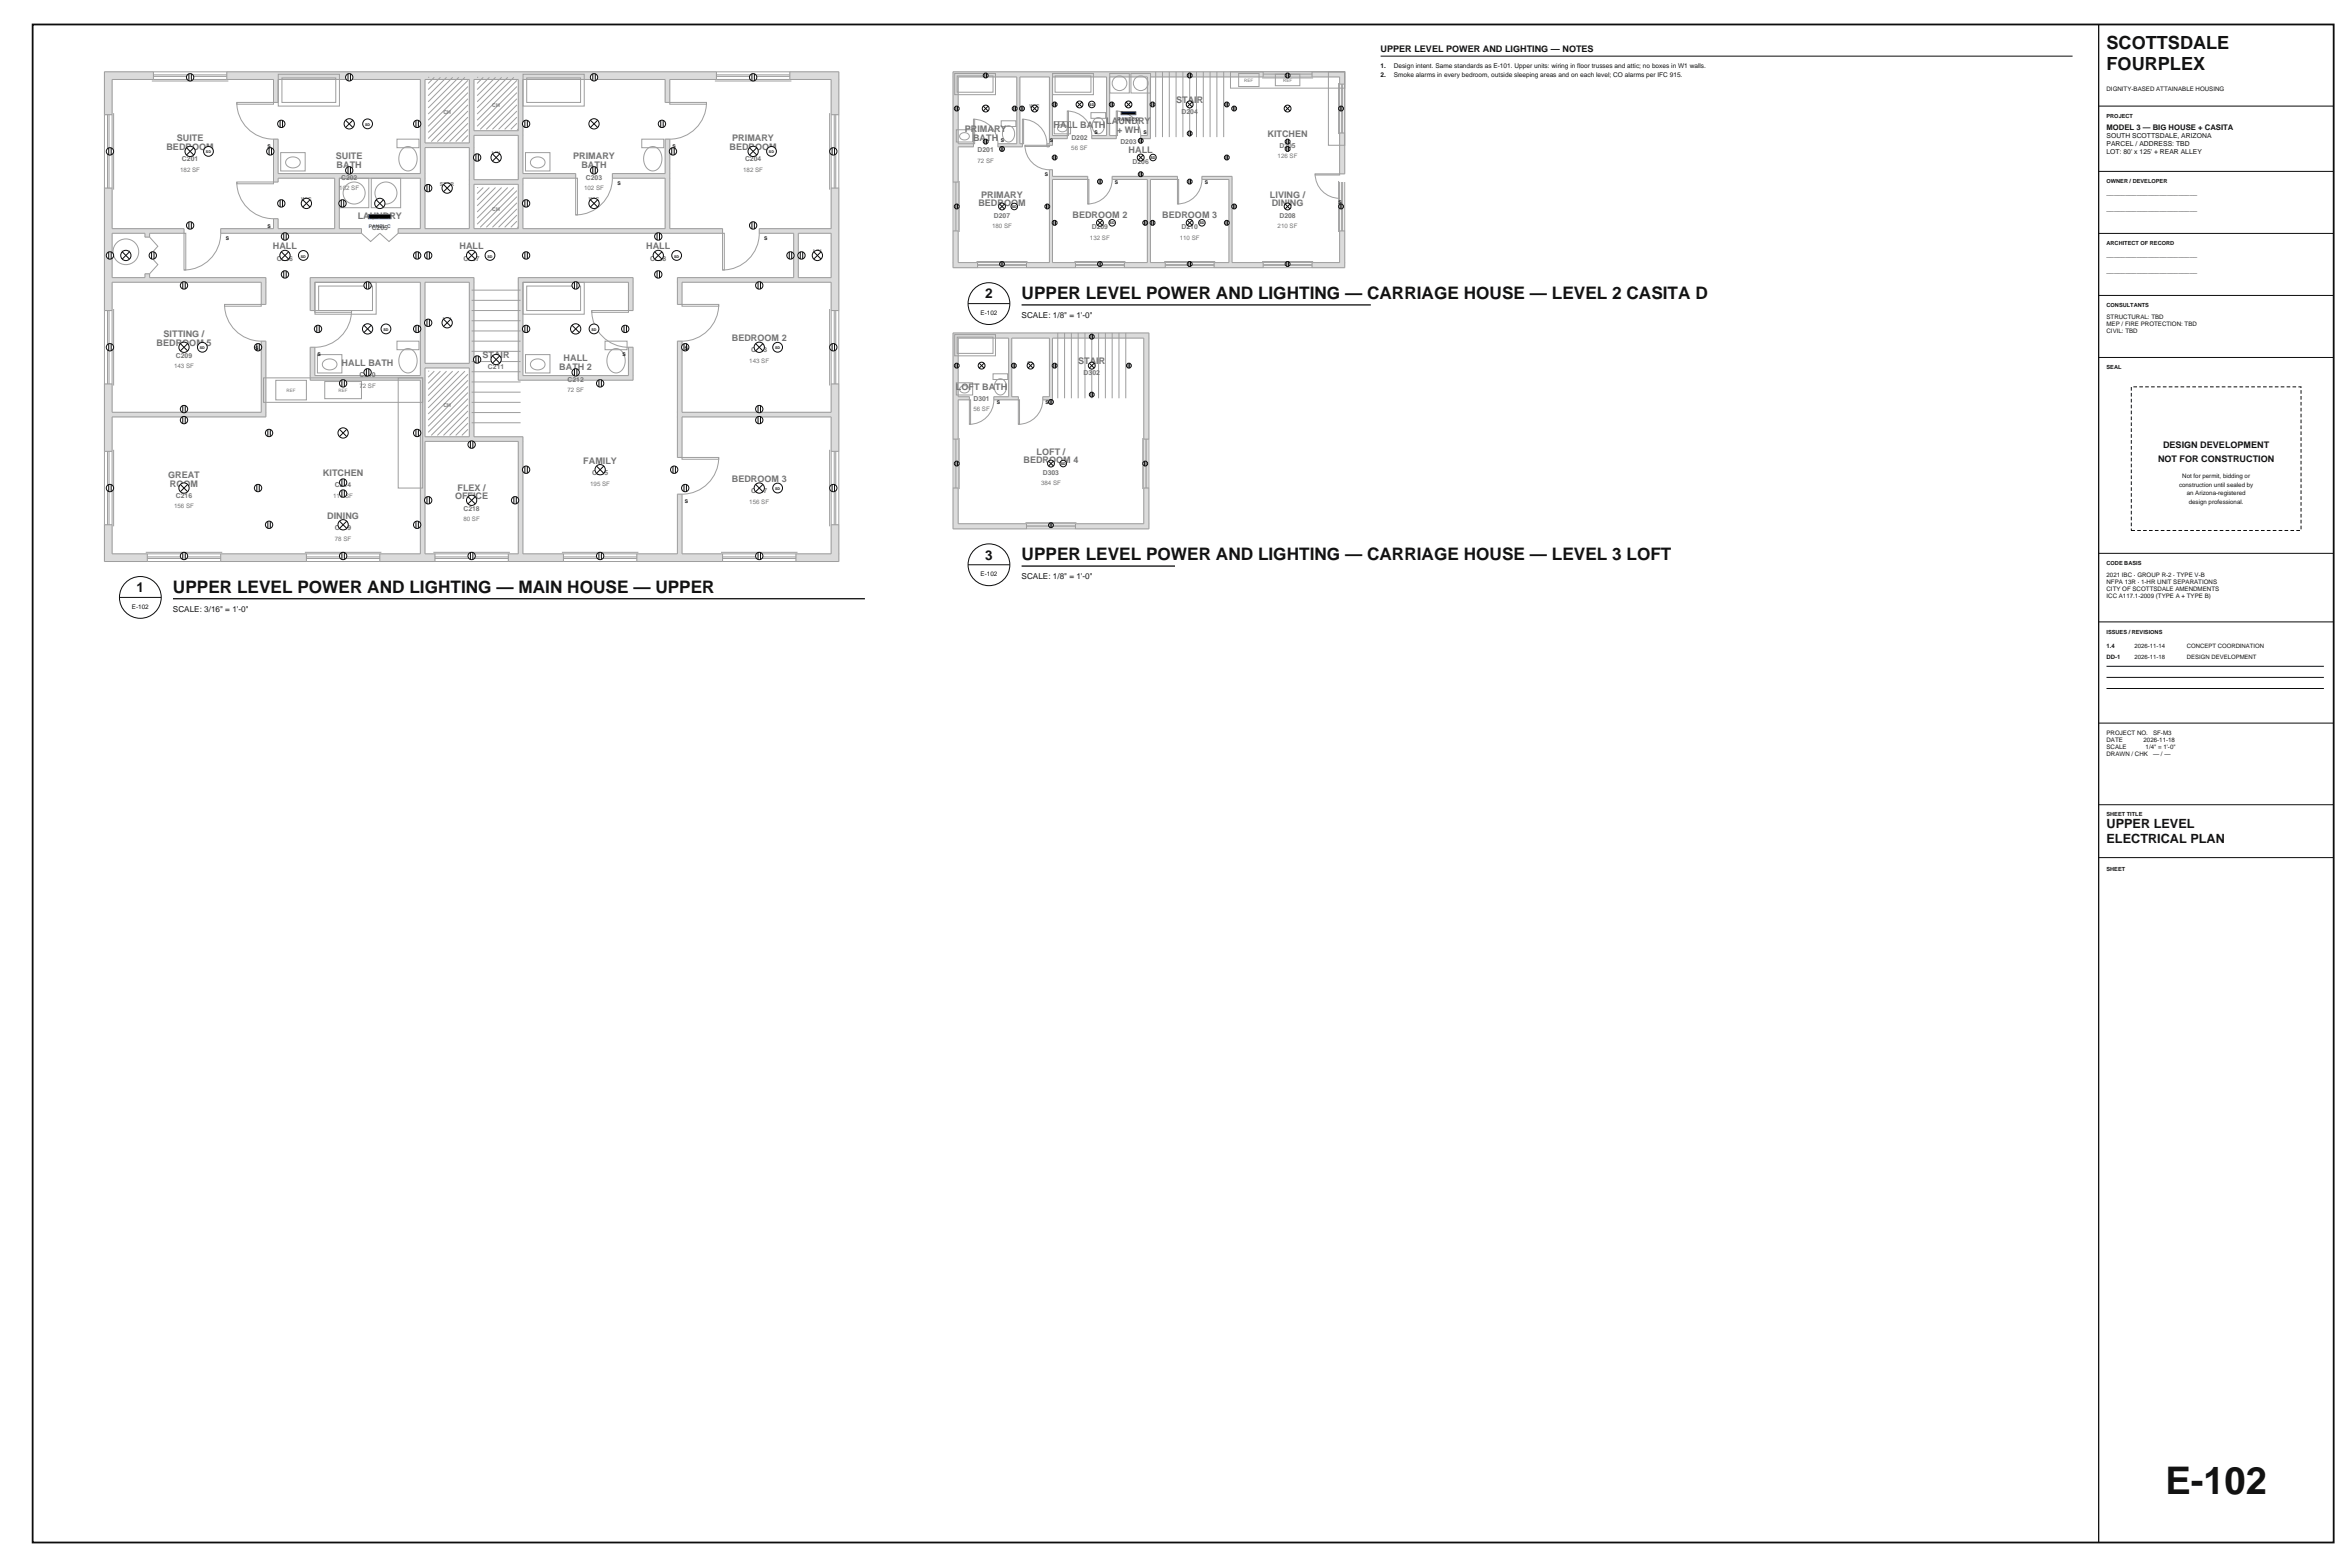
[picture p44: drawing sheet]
<svg xmlns="http://www.w3.org/2000/svg" width="914mm" height="610mm" viewBox="0 0 914 610" stroke-linecap="round" stroke-linejoin="round" font-family="sans-serif">
<defs><g id="words">
<text font-size="14.8" fill="#121212" x="842.6" y="581">E-102</text>
<g font-size="7.1" fill="#121212">
<text x="819.7" y="19">SCOTTSDALE</text>
<text x="819.7" y="27.1">FOURPLEX</text>
</g>
<g font-size="6.7" fill="#121212">
<text x="397.5" y="116.3">UPPER LEVEL POWER AND LIGHTING — CARRIAGE HOUSE — LEVEL 2 CASITA D</text>
<text x="397.5" y="217.9">UPPER LEVEL POWER AND LIGHTING — CARRIAGE HOUSE — LEVEL 3 LOFT</text>
<text x="67.3" y="230.6">UPPER LEVEL POWER AND LIGHTING — MAIN HOUSE — UPPER</text>
</g>
<g font-size="5.3" fill="#121212">
<text x="383.3" y="116.1">2</text>
<text x="383.3" y="217.7">3</text>
<text x="53.1" y="230.4">1</text>
</g>
<g font-size="4.9" fill="#121212">
<text x="819.7" y="322.2">UPPER LEVEL</text>
<text x="819.7" y="327.9">ELECTRICAL PLAN</text>
</g>
<g font-size="3.5" fill="#121212">
<text x="537.2" y="20.3">UPPER LEVEL POWER AND LIGHTING — NOTES</text>
<text x="839.7" y="179.7">NOT FOR CONSTRUCTION</text>
<text x="841.7" y="174.1">DESIGN DEVELOPMENT</text>
</g>
<g font-size="3.5" fill="#737373">
<text x="457.6" y="39.9">STAIR</text>
<text x="375.4" y="51.5">PRIMARY</text>
<text x="410" y="49.9">HALL BATH</text>
<text x="430.5" y="48.3">LAUNDRY</text>
<text x="434.6" y="51.7">+ WH</text>
<text x="493.2" y="53.1">KITCHEN</text>
<text x="64.8" y="58.3">BEDROOM</text>
<text x="68.8" y="54.9">SUITE</text>
<text x="283.8" y="58.3">BEDROOM</text>
<text x="284.9" y="54.9">PRIMARY</text>
<text x="378.6" y="54.9">BATH</text>
<text x="439.2" y="59.5">HALL</text>
<text x="130.7" y="62">SUITE</text>
<text x="131" y="65.5">BATH</text>
<text x="223" y="62">PRIMARY</text>
<text x="226.2" y="65.5">BATH</text>
<text x="381.8" y="76.9">PRIMARY</text>
<text x="494.2" y="76.9">LIVING /</text>
<text x="380.7" y="80.3">BEDROOM</text>
<text x="494.8" y="80.3">DINING</text>
<text x="139.2" y="85.1">LAUNDRY</text>
<text x="417.3" y="84.9">BEDROOM 2</text>
<text x="452.2" y="84.9">BEDROOM 3</text>
<text x="106.2" y="97">HALL</text>
<text x="178.8" y="97">HALL</text>
<text x="251.4" y="97">HALL</text>
<text x="63.7" y="131.3">SITTING /</text>
<text x="60.9" y="134.7">BEDROOM 5</text>
<text x="284.8" y="132.7">BEDROOM 2</text>
<text x="132.9" y="142.3">HALL BATH</text>
<text x="187.7" y="139.1">STAIR</text>
<text x="219.3" y="140.6">HALL</text>
<text x="419.5" y="141.5">STAIR</text>
<text x="217.6" y="144.1">BATH 2</text>
<text x="372" y="151.5">LOFT BATH</text>
<text x="403.4" y="176.9">LOFT /</text>
<text x="65.4" y="185.9">GREAT</text>
<text x="125.7" y="185.1">KITCHEN</text>
<text x="227" y="180.4">FAMILY</text>
<text x="398.3" y="180.3">BEDROOM 4</text>
<text x="66.1" y="189.3">ROOM</text>
<text x="178" y="190.8">FLEX /</text>
<text x="284.8" y="187.5">BEDROOM 3</text>
<text x="177" y="194.3">OFFICE</text>
<text x="127.3" y="201.8">DINING</text>
</g>
<g font-size="3.2" fill="#121212">
<text x="397.5" y="123.7">SCALE: 1/8&quot; = 1'-0&quot;</text>
<text x="397.5" y="225.3">SCALE: 1/8&quot; = 1'-0&quot;</text>
<text x="67.3" y="238">SCALE: 3/16&quot; = 1'-0&quot;</text>
</g>
<text font-size="3" fill="#121212" x="819.7" y="50.4">MODEL 3 — BIG HOUSE + CASITA</text>
<g font-size="2.6" fill="#737373">
<text x="459.8" y="44.3">D204</text>
<text x="380.4" y="59.3">D201</text>
<text x="416.9" y="54.3">D202</text>
<text x="435.9" y="56.1">D203</text>
<text x="497.9" y="57.5">D205</text>
<text x="70.8" y="62.7">C201</text>
<text x="289.9" y="62.7">C204</text>
<text x="440.7" y="63.8">D206</text>
<text x="132.7" y="69.9">C202</text>
<text x="228" y="69.9">C203</text>
<text x="144.6" y="89.5">C205</text>
<text x="386.7" y="84.7">D207</text>
<text x="424.8" y="89.2">D209</text>
<text x="459.8" y="89.2">D210</text>
<text x="497.9" y="84.7">D208</text>
<text x="107.7" y="101.4">C206</text>
<text x="180.4" y="101.4">C207</text>
<text x="253" y="101.4">C208</text>
<text x="292.3" y="137.1">C213</text>
<text x="68.4" y="139.1">C209</text>
<text x="189.9" y="143.5">C211</text>
<text x="139.9" y="146.7">C210</text>
<text x="220.8" y="148.4">C212</text>
<text x="421.7" y="145.9">D302</text>
<text x="378.8" y="155.9">D301</text>
<text x="230.4" y="184.8">C215</text>
<text x="405.8" y="184.7">D303</text>
<text x="130.3" y="189.5">C214</text>
<text x="292.3" y="191.9">C217</text>
<text x="68.4" y="193.7">C216</text>
<text x="180.4" y="198.6">C218</text>
<text x="130.3" y="206.2">C219</text>
</g>
<g font-size="2.6" fill="#121212">
<text x="819.7" y="53.9">SOUTH SCOTTSDALE, ARIZONA</text>
<text x="819.7" y="56.9">PARCEL / ADDRESS: TBD</text>
<text x="819.7" y="60">LOT: 80' x 125' + REAR ALLEY</text>
<text x="819.7" y="75.8">________________________</text>
<text x="819.7" y="81.9">________________________</text>
<text x="819.7" y="99.9">________________________</text>
<text x="819.7" y="106">________________________</text>
</g>
<g font-size="2.5" fill="#121212">
<text x="537.2" y="26.4">1.</text>
<text x="537.2" y="30">2.</text>
<text x="542.3" y="26.4">Design intent. Same standards as E-101. Upper units: wiring in floor trusses and attic; no boxes in W1 walls.</text>
<text x="542.3" y="30">Smoke alarms in every bedroom, outside sleeping areas and on each level; CO alarms per IFC 915.</text>
<text x="381.5" y="122.4">E-102</text>
<text x="381.5" y="224">E-102</text>
<text x="51.3" y="236.7">E-102</text>
</g>
<g font-size="2.4" fill="#121212">
<text x="819.7" y="35.2">DIGNITY-BASED ATTAINABLE HOUSING</text>
<text x="819.7" y="124.1">STRUCTURAL: TBD</text>
<text x="819.7" y="126.8">MEP / FIRE PROTECTION: TBD</text>
<text x="819.7" y="129.6">CIVIL: TBD</text>
<text x="847.9" y="189.4">construction until sealed by</text>
<text x="849.1" y="186.1">Not for permit, bidding or</text>
<text x="850.9" y="192.7">an Arizona-registered</text>
<text x="851.7" y="196">design professional.</text>
<text x="819.7" y="224.4">2021 IBC · GROUP R-2 · TYPE V-B</text>
<text x="819.7" y="227.2">NFPA 13R · 1-HR UNIT SEPARATIONS</text>
<text x="819.7" y="229.9">CITY OF SCOTTSDALE AMENDMENTS</text>
<text x="819.7" y="232.7">ICC A117.1-2009 (TYPE A + TYPE B)</text>
<text x="819.7" y="285.9">PROJECT NO.</text>
<text x="837.8" y="285.9">SF-M3</text>
<text x="819.7" y="288.6">DATE</text>
<text x="819.7" y="291.4">SCALE</text>
<text x="834.1" y="288.6">2026-11-18</text>
<text x="834.9" y="291.4">1/4&quot; = 1'-0&quot;</text>
<text x="819.7" y="294.2">DRAWN / CHK</text>
<text x="837.8" y="294.2">— / —</text>
</g>
<g font-size="2.4" fill="#737373">
<text x="416.9" y="58.4">56 SF</text>
<text x="380.3" y="63.4">72 SF</text>
<text x="497.1" y="61.6">126 SF</text>
<text x="70.1" y="66.8">182 SF</text>
<text x="289.2" y="66.8">182 SF</text>
<text x="132" y="74">102 SF</text>
<text x="227.3" y="74">102 SF</text>
<text x="386" y="88.8">180 SF</text>
<text x="497.1" y="88.8">210 SF</text>
<text x="424.1" y="93.4">132 SF</text>
<text x="459" y="93.4">110 SF</text>
<text x="67.7" y="143.2">143 SF</text>
<text x="291.6" y="141.3">143 SF</text>
<text x="139.8" y="150.8">72 SF</text>
<text x="220.8" y="152.6">72 SF</text>
<text x="378.8" y="160">56 SF</text>
<text x="229.7" y="188.9">195 SF</text>
<text x="405.1" y="188.8">384 SF</text>
<text x="67.7" y="197.8">156 SF</text>
<text x="129.6" y="193.6">117 SF</text>
<text x="291.6" y="196">156 SF</text>
<text x="180.3" y="202.8">80 SF</text>
<text x="130.3" y="210.3">78 SF</text>
</g>
<g font-size="2.3" fill="#121212">
<text x="819.7" y="252.1">1.4</text>
<text x="819.7" y="256.4">DD-1</text>
<text x="830.6" y="252.1">2026-11-14</text>
<text x="830.6" y="256.4">2026-11-18</text>
<text x="850.9" y="252.1">CONCEPT COORDINATION</text>
<text x="850.9" y="256.4">DESIGN DEVELOPMENT</text>
</g>
<g font-size="2.2" fill="#121212">
<text x="819.7" y="45.8">PROJECT</text>
<text x="819.7" y="71.2">OWNER / DEVELOPER</text>
<text x="819.7" y="95.4">ARCHITECT OF RECORD</text>
<text x="819.7" y="119.5">CONSULTANTS</text>
<text x="819.7" y="143.6">SEAL</text>
<text x="819.7" y="219.8">CODE BASIS</text>
<text x="819.7" y="246.5">ISSUES / REVISIONS</text>
<text x="819.7" y="317.6">SHEET TITLE</text>
<text x="819.7" y="338.7">SHEET</text>
</g>
<g font-size="2" fill="#737373">
<text x="191.6" y="41.8">CH</text>
<text x="400.6" y="41.9">WIC</text>
<text x="172.5" y="44.2">CH</text>
<text x="191.4" y="60.4">LIN</text>
<text x="171.1" y="72.3">STOR</text>
<text x="117.2" y="78.3">WIC</text>
<text x="191.6" y="82.3">CH</text>
<text x="229.2" y="78.3">WIC</text>
<text x="47.3" y="100.9">WH</text>
<text x="316.4" y="98.5">LIN</text>
<text x="172.3" y="124.7">LIN</text>
<text x="399.6" y="141.9">CL</text>
<text x="172.5" y="158.5">CH</text>
</g>
<g font-size="1.9" fill="#0d40a6">
<text x="434.8" y="47">PANEL D</text>
<text x="143.5" y="88.7">PANEL C</text>
</g>
<g font-size="1.9" fill="#121212">
<text x="425.9" y="52.2">S</text>
<text x="445" y="52.2">S</text>
<text x="104" y="57.7">S</text>
<text x="261.7" y="57.7">S</text>
<text x="389.4" y="55.4">S</text>
<text x="408.5" y="55.4">S</text>
<text x="240.3" y="72">S</text>
<text x="406.5" y="68.4">S</text>
<text x="433.9" y="71.6">S</text>
<text x="468.8" y="71.6">S</text>
<text x="520.8" y="79.5">S</text>
<text x="104" y="88.7">S</text>
<text x="87.9" y="93.4">S</text>
<text x="297.4" y="93.4">S</text>
<text x="99.3" y="136.3">S</text>
<text x="266.4" y="136.3">S</text>
<text x="123.6" y="138.7">S</text>
<text x="242.2" y="138.7">S</text>
<text x="387.8" y="157.3">S</text>
<text x="406.9" y="157.3">S</text>
<text x="266.4" y="195.8">S</text>
</g>
<text font-size="1.9" fill="#737373" x="47.4" y="98.6">WH</text>
<g font-size="1.8" fill="#737373">
<text x="484.2" y="31.8">REF</text>
<text x="499.3" y="31.8">REF</text>
<text x="111.5" y="152.4">REF</text>
<text x="131.7" y="152.4">REF</text>
</g>
<g font-size="1.4" fill="#121212">
<text x="423.8" y="41.2">SD</text>
<text x="142.1" y="49">SD</text>
<text x="80.1" y="59.7">SD</text>
<text x="299.2" y="59.7">SD</text>
<text x="447.6" y="61.8">SD</text>
<text x="393.7" y="80.9">SD</text>
<text x="431.8" y="87.2">SD</text>
<text x="466.7" y="87.2">SD</text>
<text x="117.1" y="100.2">SD</text>
<text x="189.7" y="100.2">SD</text>
<text x="262.3" y="100.2">SD</text>
<text x="149.2" y="128.8">SD</text>
<text x="230.2" y="128.8">SD</text>
<text x="77.8" y="135.9">SD</text>
<text x="301.6" y="135.9">SD</text>
<text x="412.7" y="180.9">SD</text>
<text x="301.6" y="190.7">SD</text>
</g>
</g></defs>
<g fill="#dbdbdb" stroke="#dbdbdb" stroke-width=".39">
<path d="M40.6 27.9h19.1v3h-19.1z" fill-rule="evenodd"/>
<path d="M88.3 27.9h190.5v3h-190.5z" fill-rule="evenodd"/>
<path d="M307.3 27.9h19.1v3h-19.1z" fill-rule="evenodd"/>
<path d="M40.6 30.9h3v13.7h-3z" fill-rule="evenodd"/>
<path d="M323.4 30.9h3v13.7h-3z" fill-rule="evenodd"/>
<path d="M40.6 73.2h3v47.6h-3z" fill-rule="evenodd"/>
<path d="M323.4 73.2h3v47.6h-3z" fill-rule="evenodd"/>
<path d="M40.6 149.4h3v26.2h-3z" fill-rule="evenodd"/>
<path d="M323.4 149.4h3v26.2h-3z" fill-rule="evenodd"/>
<path d="M40.6 204.2h3v11.3h-3z" fill-rule="evenodd"/>
<path d="M323.4 204.2h3v11.3h-3z" fill-rule="evenodd"/>
<path d="M40.6 215.5h16.7v2.9h-16.7z" fill-rule="evenodd"/>
<path d="M85.9 215.5h33.3v2.9h-33.3z" fill-rule="evenodd"/>
<path d="M147.8 215.5h21.4v2.9h-21.4z" fill-rule="evenodd"/>
<path d="M197.8 215.5h21.4v2.9h-21.4z" fill-rule="evenodd"/>
<path d="M247.8 215.5h33.3v2.9h-33.3z" fill-rule="evenodd"/>
<path d="M309.7 215.5h16.7v2.9h-16.7z" fill-rule="evenodd"/>
<path d="M106.4 30.9h1.8v8.9h-1.8z" fill-rule="evenodd"/>
<path d="M258.8 30.9h1.8v8.9h-1.8z" fill-rule="evenodd"/>
<path d="M182.6 30.9h1.8v20h-1.8z" fill-rule="evenodd"/>
<path d="M201.7 30.9h1.8v20h-1.8z" fill-rule="evenodd"/>
<path d="M182.6 50.9h20.9v1.7h-20.9z" fill-rule="evenodd"/>
<path d="M163.6 30.9h1.8v24.7h-1.8z" fill-rule="evenodd"/>
<path d="M182.6 52.6h1.8v3h-1.8z" fill-rule="evenodd"/>
<path d="M163.6 55.6h20.8v1.8h-20.8z" fill-rule="evenodd"/>
<path d="M201.7 52.6h1.8v14.9h-1.8z" fill-rule="evenodd"/>
<path d="M106.4 54.1h1.8v13.4h-1.8z" fill-rule="evenodd"/>
<path d="M258.8 54.1h1.8v13.4h-1.8z" fill-rule="evenodd"/>
<path d="M163.6 57.4h1.8v10.1h-1.8z" fill-rule="evenodd"/>
<path d="M106.4 67.5h59v1.8h-59z" fill-rule="evenodd"/>
<path d="M201.7 67.5h22.3v1.8h-22.3z" fill-rule="evenodd"/>
<path d="M238.3 67.5h22.3v1.8h-22.3z" fill-rule="evenodd"/>
<path d="M182.6 57.4h1.8v12.5h-1.8z" fill-rule="evenodd"/>
<path d="M201.7 69.3h1.8v.6h-1.8z" fill-rule="evenodd"/>
<path d="M106.4 69.3h1.8v1.5h-1.8z" fill-rule="evenodd"/>
<path d="M182.6 69.9h20.9v1.8h-20.9z" fill-rule="evenodd"/>
<path d="M130.2 69.3h1.8v19.7h-1.8z" fill-rule="evenodd"/>
<path d="M163.6 69.3h1.8v19.7h-1.8z" fill-rule="evenodd"/>
<path d="M258.8 69.3h1.8v19.7h-1.8z" fill-rule="evenodd"/>
<path d="M182.6 71.7h1.8v17.3h-1.8z" fill-rule="evenodd"/>
<path d="M201.7 71.7h1.8v17.3h-1.8z" fill-rule="evenodd"/>
<path d="M106.4 85.1h1.8v3.9h-1.8z" fill-rule="evenodd"/>
<path d="M43.6 89h28v1.7h-28z" fill-rule="evenodd"/>
<path d="M85.9 89h54.8v1.7h-54.8z" fill-rule="evenodd"/>
<path d="M154.9 89h126.2v1.7h-126.2z" fill-rule="evenodd"/>
<path d="M295.4 89h28v1.7h-28z" fill-rule="evenodd"/>
<path d="M56.4 90.7h1.8v1.5h-1.8z" fill-rule="evenodd"/>
<path d="M308.8 90.7h1.8v17.3h-1.8z" fill-rule="evenodd"/>
<path d="M56.4 106.5h1.8v1.5h-1.8z" fill-rule="evenodd"/>
<path d="M43.6 108h59.8v1.8h-59.8z" fill-rule="evenodd"/>
<path d="M120.7 108h63.7v1.8h-63.7z" fill-rule="evenodd"/>
<path d="M201.7 108h44.6v1.8h-44.6z" fill-rule="evenodd"/>
<path d="M263.6 108h59.8v1.8h-59.8z" fill-rule="evenodd"/>
<path d="M101.7 109.8h1.7v8.6h-1.7z" fill-rule="evenodd"/>
<path d="M263.6 109.8h1.8v8.6h-1.8z" fill-rule="evenodd"/>
<path d="M120.7 109.8h1.8v11h-1.8z" fill-rule="evenodd"/>
<path d="M244.5 109.8h1.8v11h-1.8z" fill-rule="evenodd"/>
<path d="M163.6 109.8h1.8v31.5h-1.8z" fill-rule="evenodd"/>
<path d="M182.6 109.8h1.8v31.5h-1.8z" fill-rule="evenodd"/>
<path d="M163.6 141.3h20.8v1.8h-20.8z" fill-rule="evenodd"/>
<path d="M201.7 109.8h1.8v36.3h-1.8z" fill-rule="evenodd"/>
<path d="M120.7 135.1h1.8v11h-1.8z" fill-rule="evenodd"/>
<path d="M244.5 135.1h1.8v11h-1.8z" fill-rule="evenodd"/>
<path d="M163.6 143.1h1.8v3h-1.8z" fill-rule="evenodd"/>
<path d="M120.7 146.1h44.7v1.8h-44.7z" fill-rule="evenodd"/>
<path d="M201.7 146.1h44.6v1.8h-44.6z" fill-rule="evenodd"/>
<path d="M101.7 132.7h1.7v27.7h-1.7z" fill-rule="evenodd"/>
<path d="M263.6 132.7h1.8v27.7h-1.8z" fill-rule="evenodd"/>
<path d="M43.6 160.4h59.8v1.8h-59.8z" fill-rule="evenodd"/>
<path d="M263.6 160.4h59.8v1.8h-59.8z" fill-rule="evenodd"/>
<path d="M182.6 143.1h1.8v26.8h-1.8z" fill-rule="evenodd"/>
<path d="M163.6 147.9h1.8v22h-1.8z" fill-rule="evenodd"/>
<path d="M163.6 169.9h39.9v1.8h-39.9z" fill-rule="evenodd"/>
<path d="M263.6 162.2h1.8v15.8h-1.8z" fill-rule="evenodd"/>
<path d="M163.6 171.7h1.8v43.8h-1.8z" fill-rule="evenodd"/>
<path d="M201.7 171.7h1.8v43.8h-1.8z" fill-rule="evenodd"/>
<path d="M263.6 192.2h1.8v23.3h-1.8z" fill-rule="evenodd"/>
<path d="M370.8 27.9h120.7v2h-120.7z" fill-rule="evenodd"/>
<path d="M510.5 27.9h12.7v2h-12.7z" fill-rule="evenodd"/>
<path d="M521.3 29.9h1.9v2.8h-1.9z" fill-rule="evenodd"/>
<path d="M521.3 51.8h1.9v15.8h-1.9z" fill-rule="evenodd"/>
<path d="M370.8 29.9h2v40.9h-2z" fill-rule="evenodd"/>
<path d="M370.8 89.9h2v12.3h-2z" fill-rule="evenodd"/>
<path d="M521.3 89.9h1.9v12.3h-1.9z" fill-rule="evenodd"/>
<path d="M370.8 102.2h9.6v1.9h-9.6z" fill-rule="evenodd"/>
<path d="M399.4 102.2h19.1v1.9h-19.1z" fill-rule="evenodd"/>
<path d="M437.5 102.2h15.9v1.9h-15.9z" fill-rule="evenodd"/>
<path d="M472.4 102.2h19.1v1.9h-19.1z" fill-rule="evenodd"/>
<path d="M510.5 102.2h12.7v1.9h-12.7z" fill-rule="evenodd"/>
<path d="M408.3 29.9h1.2v22.8h-1.2z" fill-rule="evenodd"/>
<path d="M430.6 29.9h1.2v22.8h-1.2z" fill-rule="evenodd"/>
<path d="M446.4 29.9h1.2v22.8h-1.2z" fill-rule="evenodd"/>
<path d="M408.3 52.7h7v1.2h-7z" fill-rule="evenodd"/>
<path d="M424.8 52.7h9.5v1.2h-9.5z" fill-rule="evenodd"/>
<path d="M443.9 52.7h3.7v1.2h-3.7z" fill-rule="evenodd"/>
<path d="M395.6 29.9h1.2v26h-1.2z" fill-rule="evenodd"/>
<path d="M408.3 53.9h1.2v2h-1.2z" fill-rule="evenodd"/>
<path d="M407.4 55.9h2.1v.6h-2.1z" fill-rule="evenodd"/>
<path d="M372.8 55.9h6v1.2h-6z" fill-rule="evenodd"/>
<path d="M388.3 55.9h9.5v1.2h-9.5z" fill-rule="evenodd"/>
<path d="M407.4 56.5h.8v.6h-.8z" fill-rule="evenodd"/>
<path d="M408.3 66h1.2v2.6h-1.2z" fill-rule="evenodd"/>
<path d="M408.3 68.6h14.9v1.2h-14.9z" fill-rule="evenodd"/>
<path d="M432.8 68.6h25.4v1.2h-25.4z" fill-rule="evenodd"/>
<path d="M467.7 68.6h11.7v1.2h-11.7z" fill-rule="evenodd"/>
<path d="M408.3 69.8h1.2v32.4h-1.2z" fill-rule="evenodd"/>
<path d="M446.4 69.8h1.2v32.4h-1.2z" fill-rule="evenodd"/>
<path d="M478.2 69.8h1.2v32.4h-1.2z" fill-rule="evenodd"/>
<path d="M370.8 129.5h76.2v2h-76.2z" fill-rule="evenodd"/>
<path d="M370.8 131.5h2v39.3h-2z" fill-rule="evenodd"/>
<path d="M445.1 131.5h1.9v39.3h-1.9z" fill-rule="evenodd"/>
<path d="M370.8 189.9h2v13.9h-2z" fill-rule="evenodd"/>
<path d="M445.1 189.9h1.9v13.9h-1.9z" fill-rule="evenodd"/>
<path d="M370.8 203.8h28.6v1.9h-28.6z" fill-rule="evenodd"/>
<path d="M418.5 203.8h28.5v1.9h-28.5z" fill-rule="evenodd"/>
<path d="M392.5 131.5h1.2v22.8h-1.2z" fill-rule="evenodd"/>
<path d="M408.3 131.5h1.2v22.8h-1.2z" fill-rule="evenodd"/>
<path d="M372.8 154.3h4.4v1.2h-4.4z" fill-rule="evenodd"/>
<path d="M386.7 154.3h9.5v1.2h-9.5z" fill-rule="evenodd"/>
<path d="M405.8 154.3h3.7v1.2h-3.7z" fill-rule="evenodd"/>
</g>
<g fill="none" stroke="#9e9e9e" stroke-width=".39">
<path d="M40.6 27.9h285.8v190.5h-285.8zM59.1 31.5h29.8M59.7 27.9v3M59.7 29.1h28.6M59.7 29.7h28.6M88.3 27.9v3M92.1 39.8h14.3v.7h-14.3zM92.1 39.8a14.3 14.3 0 0 0 14.3 14.3M108.3 28.9h23.8v12.4h-23.8zM109.7 30.3h21v9.5h-21zM165.4 30.9h17.2v24.7h-17.2zM166.6 30.1h.1"/>
<path d="M169 30.1l-2.4 2.4M171.4 30.1l-4.8 4.7M173.8 30.1l-7.2 7.1M176.1 30.1l-9.5 9.5M178.5 30.1l-11.9 11.9M180.9 30.1l-14.3 14.3M182.1 31.3l-15.5 15.5M182.1 33.7l-15.5 15.4M182.1 36l-15.5 15.5M182.1 38.4l-15.5 15.5M184.4 30.9h17.3v20h-17.3zM185.7 30.1h.1"/>
<path d="M188 30.1l-2.3 2.4M190.4 30.1l-4.7 4.7M192.8 30.1l-7.1 7.1M195.2 30.1l-9.5 9.5M197.6 30.1l-11.9 11.9M199.9 30.1l-14.2 14.3M201.1 31.3l-15.4 15.5M201.1 33.7l-15.4 15.4M201.1 36l-14.3 14.3M201.1 38.4l-11.9 11.9M203.5 28.9h23.8v12.4h-23.8zM204.9 30.3h21v9.5h-21z"/>
<path d="M260.6 39.8h14.3v.7h-14.3zM274.9 39.8a14.3 14.3 0 0 1-14.3 14.3M278.2 31.5h29.7M278.8 27.9v3M278.8 29.1h28.5M278.8 29.7h28.5M307.3 27.9v3M40.6 44.6h3M41.8 44.6v28.6M42.4 44.6v28.6M44.2 44v29.8M106.4 54.1h1.8v13.4h55.4v-36.6h-55.4v8.9h-1.8v-8.9h-62.8v58.1h28v1.7h-13.4v1.5"/>
<path d="M106.4 54.1v16.7h1.8v-1.5h22v19.7h-22v-3.9h-1.8M109.2 59.4h9.5v7.1h-9.5zM154.5 54.1h8.5v3.4h-8.5zM156.5 58.1a3.2 3.2 0 0 1 3.5-.9 3.2 3.2 0 0 1 2.1 2.9 4.8 4.8 0 0 1-3.4 6.4 5 5 0 0 1-2.7-7.8zM165.4 57.4h17.2v31.6h-17.2zM182.1 40.8l-14.3 14.3M182.1 43.2l-11.9 11.9M182.1 45.6l-9.5 9.5M182.1 47.9l-7.2 7.2M182.1 50.3l-4.8 4.8M182.1 52.7l-2.4 2.4M184.4 52.6h17.3v17.3h-17.3z"/>
<path d="M201.1 50.3h.1M201.1 40.8l-9.5 9.5M201.1 43.2l-7.1 7.1M201.1 45.6l-4.7 4.7M201.1 47.9l-2.3 2.4M204.5 59.4h9.5v7.1h-9.5zM249.7 54.1h8.6v3.4h-8.6zM251.7 58.1a3.2 3.2 0 0 1 3.5-.9 3.2 3.2 0 0 1 2.2 2.9 4.8 4.8 0 0 1-3.4 6.4 5 5 0 0 1-2.7-7.8zM260.6 54.1h-1.8v13.4h-20.5v1.8M260.6 54.1v34.9h20.5v1.7h-126.2M322.8 44v29.8M323.4 44.6h3"/>
<path d="M324.6 44.6v28.6M325.2 44.6v28.6M40.6 73.2h3M92.1 70.8h14.3v.7h-14.3zM92.1 70.8a14.3 14.3 0 0 0 14.3 14.3M111.8 61.8a3.1 3.1 0 0 1 5 1.4 2.98 2.98 0 0 1-2.8 2.1 2.98 2.98 0 0 1-2.9-2.1zM132.1 69.4h11.4v11.4h-11.4zM144.5 69.4h11.4v11.4h-11.4zM184.4 71.7h17.3v17.3h-17.3zM185.7 72.9h.1M188 72.9l-2.3 2.4M190.4 72.9l-4.7 4.8"/>
<path d="M192.8 72.9l-7.1 7.2M195.2 72.9l-9.5 9.6M197.6 72.9l-11.9 12M199.9 72.9l-14.2 14.3M201.1 74.1l-14.3 14.3M201.1 76.5l-11.9 11.9M201.1 78.9l-9.5 9.5M207 61.8a3.1 3.1 0 0 1 5.1 1.4 2.98 2.98 0 0 1-2.9 2.1 2.98 2.98 0 0 1-2.8-2.1zM224 69.3h.7v14.3h-.7zM238.3 69.3a14.3 14.3 0 0 1-14.3 14.3M238.3 69.3h20.5v19.7h-55.3v-19.7h20.5v-1.8h-20.5v-36.6h55.3v8.9h1.8v-8.9h62.8v58.1h-28v1.7M323.4 73.2h3"/>
<path d="M58.2 92.2l3.2 3.6-3.2 3.6 3.2 3.5-3.2 3.6M58.2 92.2h-1.8v-1.5h-12.8v17.3h12.8v-1.5h1.8M71.6 90.7h.7v14.3h-.7zM85.9 90.7a14.3 14.3 0 0 1-14.3 14.3M85.9 90.7h54.8M106.4 85.1v3.9h-20.5v1.7M140.7 90.7l3.5 3.3 3.6-3.3 3.6 3.3 3.5-3.3M140.7 90.7v-1.7h-8.7v-19.7h31.6v19.7h-8.7v1.7M201.1 88.4h.1M201.1 81.3l-7.1 7.1M201.1 83.7l-4.7 4.7M201.1 86l-2.3 2.4"/>
<path d="M281.1 90.7h.7v14.3h-.7zM295.4 90.7a14.3 14.3 0 0 1-14.3 14.3M295.4 90.7h13.4v17.3h-45.2v10.4h1.8v-8.6h58v50.6h-58v-27.7M310.6 90.7h12.8v17.3h-12.8zM58.2 106.5v1.5h45.2v10.4h-1.7v-8.6h-58.1v50.6h58.1v-27.7M87.4 118.4a14.3 14.3 0 0 0 14.3 14.3M87.4 118.4h14.3v.7h-14.3zM122.6 109.9h23.8v12.3h-23.8zM124 111.3h20.9v9.5h-20.9zM165.4 109.8h17.2v31.5h-17.2zM183.5 112.9h19.1M183.5 116.8h19.1"/>
<path d="M201.7 108h44.6v12.8h-1.8v-11h-41v36.3h41v-11h1.8v12.8h-44.6zM203.5 109.9h23.8v12.3h-23.8zM204.9 111.3h21v9.5h-21zM265.4 118.4h14.3v.7h-14.3zM279.7 118.4a14.3 14.3 0 0 1-14.3 14.3M40.6 120.8h3M41.8 120.8v28.6M42.4 120.8v28.6M44.2 120.2v29.8M101.7 132.7h1.7v29.5h-59.8v53.3h120v-67.6h-42.9v-12.8h1.8M122.5 120.8h14.3v.7h-14.3zM122.5 135.1v11h41.1v-36.3h-41.1v11h-1.8v-12.8h63.7v61.9h19.1v45.6h60.1v-23.3h1.8"/>
<path d="M123.5 138h9.5v7.1h-9.5zM136.8 120.8a14.3 14.3 0 0 1-14.3 14.3M154.5 132.7h8.5v3.3h-8.5zM156.5 136.7a3.2 3.2 0 0 1 3.5-.9 3.2 3.2 0 0 1 2.1 2.9 4.8 4.8 0 0 1-3.4 6.4 5 5 0 0 1-2.7-7.8zM183.5 120.8h19.1M183.5 124.8h19.1M183.5 128.7h19.1M183.5 132.7h19.1M183.5 136.7h19.1M204.5 138h9.5v7.1h-9.5zM230.2 120.8h14.3v.7h-14.3zM230.2 120.8a14.3 14.3 0 0 0 14.3 14.3"/>
<path d="M235.4 132.7h8.6v3.3h-8.6zM237.4 136.7a3.2 3.2 0 0 1 3.5-.9 3.2 3.2 0 0 1 2.2 2.9 4.8 4.8 0 0 1-3.4 6.4 5 5 0 0 1-2.7-7.8zM265.4 132.7h-1.8v45.3h1.8v-15.8h58v53.3h-58v-23.3M322.8 120.2v29.8M323.4 120.8h3M324.6 120.8v28.6M325.2 120.8v28.6M40.6 149.4h3M102.6 147h61.9v9.5h-61.9zM107.3 148h11.9v7.6h-11.9zM126.1 140.4a3.1 3.1 0 0 1 5 1.4 2.98 2.98 0 0 1-2.8 2.1 2.98 2.98 0 0 1-2.9-2.1zM126.4 148.4h14.3v6.7h-14.3z"/>
<path d="M154.9 147h9.6v42.9h-9.6zM165.4 143.1h17.2v26.8h-17.2zM166.6 144.4h.1M169 144.4l-2.4 2.4M171.4 144.4l-4.8 4.7M173.8 144.4l-7.2 7.1M176.1 144.4l-9.5 9.5M178.5 144.4l-11.9 11.9M180.9 144.4l-14.3 14.3M182.1 145.6l-15.5 15.5M182.1 148l-15.5 15.4M182.1 150.3l-15.5 15.5"/>
<path d="M182.1 152.7l-15.5 15.5M182.1 155.1l-14.3 14.3M182.1 157.5l-11.9 11.9M182.1 159.9l-9.5 9.5M183.5 140.7h19.1M183.5 144.6h19.1M183.5 148.6h19.1M183.5 152.6h19.1M183.5 156.5h19.1M207 140.4a3.1 3.1 0 0 1 5.1 1.4 2.98 2.98 0 0 1-2.9 2.1 2.98 2.98 0 0 1-2.8-2.1zM323.4 149.4h3M40.6 175.6h3"/>
<path d="M41.8 175.6v28.6M42.4 175.6v28.6M44.2 175v29.7M165.4 171.7h36.3v43.8h-36.3zM182.1 162.2l-7.2 7.2M182.1 164.6l-4.8 4.8M182.1 167l-2.4 2.4M183.5 160.5h19.1M183.5 164.5h19.1M265.4 178h14.3v.7h-14.3zM279.7 178a14.3 14.3 0 0 1-14.3 14.2M322.8 175v29.7"/>
<path d="M323.4 175.6h3M324.6 175.6v28.6M325.2 175.6v28.6M40.6 204.2h3M56.7 214.9h29.8M57.3 215.5v2.9M57.3 216.7h28.6M57.3 217.2h28.6M85.9 215.5v2.9M118.6 214.9h29.8M119.2 215.5v2.9M119.2 216.7h28.6"/>
<path d="M119.2 217.2h28.6M147.8 215.5v2.9M168.6 214.9h29.8M169.2 215.5v2.9M169.2 216.7h28.6M169.2 217.2h28.6M197.8 215.5v2.9M218.6 214.9h29.8M219.2 215.5v2.9M219.2 216.7h28.6M219.2 217.2h28.6M247.8 215.5v2.9"/>
<path d="M280.6 214.9h29.7M281.1 215.5v2.9M281.1 216.7h28.6M281.1 217.2h28.6M309.7 215.5v2.9M323.4 204.2h3"/>
<circle cx="137.8" cy="75.1" r="4.3"/>
<circle cx="150.2" cy="75.1" r="4.3"/>
<circle cx="49" cy="97.9" r="5"/>
</g>
<circle cx="74" cy="58.9" r="2" fill="#fff" stroke="#0d0d0d" stroke-width=".39"/>
<path d="M72.5 57.5l2.9 2.8M75.4 57.5l-2.9 2.8" fill="none" stroke="#0d0d0d" stroke-width=".39"/>
<circle cx="42.8" cy="58.9" r="1.43" fill="#fff" stroke="#0d0d0d" stroke-width=".39"/>
<path d="M42.3 57.5v2.8M43.3 57.5v2.8" fill="none" stroke="#0d0d0d" stroke-width=".39"/>
<circle cx="105.2" cy="58.9" r="1.43" fill="#fff" stroke="#0d0d0d" stroke-width=".39"/>
<path d="M104.7 57.5v2.8M105.6 57.5v2.8" fill="none" stroke="#0d0d0d" stroke-width=".39"/>
<circle cx="74" cy="30.1" r="1.43" fill="#fff" stroke="#0d0d0d" stroke-width=".39"/>
<path d="M73.5 28.7v2.8M74.5 28.7v2.8" fill="none" stroke="#0d0d0d" stroke-width=".39"/>
<circle cx="74" cy="87.7" r="1.43" fill="#fff" stroke="#0d0d0d" stroke-width=".39"/>
<path d="M73.5 86.3v2.8M74.5 86.3v2.8" fill="none" stroke="#0d0d0d" stroke-width=".39"/>
<g fill="#fff" stroke="#0d0d0d" stroke-width=".39">
<circle cx="81.1" cy="58.9" r="1.91"/>
<circle cx="135.9" cy="48.2" r="2"/>
</g>
<path d="M134.5 46.8l2.8 2.8M137.3 46.8l-2.8 2.8" fill="none" stroke="#0d0d0d" stroke-width=".39"/>
<circle cx="109.5" cy="48.2" r="1.43" fill="#fff" stroke="#0d0d0d" stroke-width=".39"/>
<path d="M109 46.8v2.8M109.9 46.8v2.8" fill="none" stroke="#0d0d0d" stroke-width=".39"/>
<circle cx="162.3" cy="48.2" r="1.43" fill="#fff" stroke="#0d0d0d" stroke-width=".39"/>
<path d="M161.8 46.8v2.8M162.8 46.8v2.8" fill="none" stroke="#0d0d0d" stroke-width=".39"/>
<circle cx="135.9" cy="30.1" r="1.43" fill="#fff" stroke="#0d0d0d" stroke-width=".39"/>
<path d="M135.4 28.7v2.8M136.4 28.7v2.8" fill="none" stroke="#0d0d0d" stroke-width=".39"/>
<circle cx="135.9" cy="66.3" r="1.43" fill="#fff" stroke="#0d0d0d" stroke-width=".39"/>
<path d="M135.4 64.8v2.9M136.4 64.8v2.9" fill="none" stroke="#0d0d0d" stroke-width=".39"/>
<g fill="#fff" stroke="#0d0d0d" stroke-width=".39">
<circle cx="143" cy="48.2" r="1.91"/>
<circle cx="119.2" cy="79.1" r="2"/>
</g>
<path d="M117.8 77.7l2.8 2.9M120.6 77.7l-2.8 2.9" fill="none" stroke="#0d0d0d" stroke-width=".39"/>
<circle cx="109.5" cy="79.1" r="1.43" fill="#fff" stroke="#0d0d0d" stroke-width=".39"/>
<path d="M109 77.7v2.9M109.9 77.7v2.9" fill="none" stroke="#0d0d0d" stroke-width=".39"/>
<circle cx="147.8" cy="79.1" r="2" fill="#fff" stroke="#0d0d0d" stroke-width=".39"/>
<path d="M146.4 77.7l2.8 2.9M149.2 77.7l-2.8 2.9" fill="none" stroke="#0d0d0d" stroke-width=".39"/>
<circle cx="133.3" cy="79.1" r="1.43" fill="#fff" stroke="#0d0d0d" stroke-width=".39"/>
<path d="M132.8 77.7v2.9M133.7 77.7v2.9" fill="none" stroke="#0d0d0d" stroke-width=".39"/>
<circle cx="49" cy="99.4" r="2" fill="#fff" stroke="#0d0d0d" stroke-width=".39"/>
<path d="M47.5 97.9l2.9 2.9M50.4 97.9l-2.9 2.9" fill="none" stroke="#0d0d0d" stroke-width=".39"/>
<circle cx="42.8" cy="99.4" r="1.43" fill="#fff" stroke="#0d0d0d" stroke-width=".39"/>
<path d="M42.3 97.9v2.9M43.3 97.9v2.9" fill="none" stroke="#0d0d0d" stroke-width=".39"/>
<circle cx="110.9" cy="99.4" r="2" fill="#fff" stroke="#0d0d0d" stroke-width=".39"/>
<path d="M109.5 97.9l2.8 2.9M112.3 97.9l-2.8 2.9" fill="none" stroke="#0d0d0d" stroke-width=".39"/>
<circle cx="59.5" cy="99.4" r="1.43" fill="#fff" stroke="#0d0d0d" stroke-width=".39"/>
<path d="M59 97.9v2.9M59.9 97.9v2.9" fill="none" stroke="#0d0d0d" stroke-width=".39"/>
<circle cx="162.3" cy="99.4" r="1.43" fill="#fff" stroke="#0d0d0d" stroke-width=".39"/>
<path d="M161.8 97.9v2.9M162.8 97.9v2.9" fill="none" stroke="#0d0d0d" stroke-width=".39"/>
<circle cx="110.9" cy="92" r="1.43" fill="#fff" stroke="#0d0d0d" stroke-width=".39"/>
<path d="M110.4 90.6v2.8M111.4 90.6v2.8" fill="none" stroke="#0d0d0d" stroke-width=".39"/>
<circle cx="110.9" cy="106.8" r="1.43" fill="#fff" stroke="#0d0d0d" stroke-width=".39"/>
<path d="M110.4 105.3v2.9M111.4 105.3v2.9" fill="none" stroke="#0d0d0d" stroke-width=".39"/>
<g fill="#fff" stroke="#0d0d0d" stroke-width=".39">
<circle cx="118" cy="99.4" r="1.91"/>
<circle cx="71.6" cy="135.1" r="2"/>
</g>
<path d="M70.2 133.7l2.8 2.8M73 133.7l-2.8 2.8" fill="none" stroke="#0d0d0d" stroke-width=".39"/>
<circle cx="42.8" cy="135.1" r="1.43" fill="#fff" stroke="#0d0d0d" stroke-width=".39"/>
<path d="M42.3 133.7v2.8M43.3 133.7v2.8" fill="none" stroke="#0d0d0d" stroke-width=".39"/>
<circle cx="100.4" cy="135.1" r="1.43" fill="#fff" stroke="#0d0d0d" stroke-width=".39"/>
<path d="M99.9 133.7v2.8M100.9 133.7v2.8" fill="none" stroke="#0d0d0d" stroke-width=".39"/>
<circle cx="71.6" cy="111" r="1.43" fill="#fff" stroke="#0d0d0d" stroke-width=".39"/>
<path d="M71.1 109.6v2.9M72.1 109.6v2.9" fill="none" stroke="#0d0d0d" stroke-width=".39"/>
<circle cx="71.6" cy="159.1" r="1.43" fill="#fff" stroke="#0d0d0d" stroke-width=".39"/>
<path d="M71.1 157.7v2.9M72.1 157.7v2.9" fill="none" stroke="#0d0d0d" stroke-width=".39"/>
<g fill="#fff" stroke="#0d0d0d" stroke-width=".39">
<circle cx="78.7" cy="135.1" r="1.91"/>
<circle cx="143" cy="128" r="2"/>
</g>
<path d="M141.6 126.5l2.9 2.9M144.5 126.5l-2.9 2.9" fill="none" stroke="#0d0d0d" stroke-width=".39"/>
<circle cx="123.7" cy="128" r="1.43" fill="#fff" stroke="#0d0d0d" stroke-width=".39"/>
<path d="M123.3 126.5v2.9M124.2 126.5v2.9" fill="none" stroke="#0d0d0d" stroke-width=".39"/>
<circle cx="162.3" cy="128" r="1.43" fill="#fff" stroke="#0d0d0d" stroke-width=".39"/>
<path d="M161.8 126.5v2.9M162.8 126.5v2.9" fill="none" stroke="#0d0d0d" stroke-width=".39"/>
<circle cx="143" cy="111" r="1.43" fill="#fff" stroke="#0d0d0d" stroke-width=".39"/>
<path d="M142.6 109.6v2.9M143.5 109.6v2.9" fill="none" stroke="#0d0d0d" stroke-width=".39"/>
<circle cx="143" cy="144.9" r="1.43" fill="#fff" stroke="#0d0d0d" stroke-width=".39"/>
<path d="M142.6 143.4v2.9M143.5 143.4v2.9" fill="none" stroke="#0d0d0d" stroke-width=".39"/>
<g fill="#fff" stroke="#0d0d0d" stroke-width=".39">
<circle cx="150.2" cy="128" r="1.91"/>
<circle cx="133.5" cy="168.4" r="2"/>
</g>
<path d="M132.1 167l2.8 2.9M134.9 167l-2.8 2.9" fill="none" stroke="#0d0d0d" stroke-width=".39"/>
<circle cx="104.7" cy="168.4" r="1.43" fill="#fff" stroke="#0d0d0d" stroke-width=".39"/>
<path d="M104.2 167v2.9M105.2 167v2.9" fill="none" stroke="#0d0d0d" stroke-width=".39"/>
<circle cx="162.3" cy="168.4" r="1.43" fill="#fff" stroke="#0d0d0d" stroke-width=".39"/>
<path d="M161.8 167v2.9M162.8 167v2.9" fill="none" stroke="#0d0d0d" stroke-width=".39"/>
<circle cx="133.5" cy="149.1" r="1.43" fill="#fff" stroke="#0d0d0d" stroke-width=".39"/>
<path d="M133 147.7v2.9M134 147.7v2.9" fill="none" stroke="#0d0d0d" stroke-width=".39"/>
<circle cx="133.5" cy="187.7" r="1.43" fill="#fff" stroke="#0d0d0d" stroke-width=".39"/>
<path d="M133 186.3v2.9M134 186.3v2.9" fill="none" stroke="#0d0d0d" stroke-width=".39"/>
<circle cx="71.6" cy="189.9" r="2" fill="#fff" stroke="#0d0d0d" stroke-width=".39"/>
<path d="M70.2 188.4l2.8 2.9M73 188.4l-2.8 2.9" fill="none" stroke="#0d0d0d" stroke-width=".39"/>
<circle cx="42.8" cy="189.9" r="1.43" fill="#fff" stroke="#0d0d0d" stroke-width=".39"/>
<path d="M42.3 188.4v2.9M43.3 188.4v2.9" fill="none" stroke="#0d0d0d" stroke-width=".39"/>
<circle cx="100.4" cy="189.9" r="1.43" fill="#fff" stroke="#0d0d0d" stroke-width=".39"/>
<path d="M99.9 188.4v2.9M100.9 188.4v2.9" fill="none" stroke="#0d0d0d" stroke-width=".39"/>
<circle cx="71.6" cy="163.4" r="1.43" fill="#fff" stroke="#0d0d0d" stroke-width=".39"/>
<path d="M71.1 162v2.9M72.1 162v2.9" fill="none" stroke="#0d0d0d" stroke-width=".39"/>
<circle cx="71.6" cy="216.3" r="1.43" fill="#fff" stroke="#0d0d0d" stroke-width=".39"/>
<path d="M71.1 214.9v2.8M72.1 214.9v2.8" fill="none" stroke="#0d0d0d" stroke-width=".39"/>
<circle cx="133.5" cy="204.2" r="2" fill="#fff" stroke="#0d0d0d" stroke-width=".39"/>
<path d="M132.1 202.7l2.8 2.9M134.9 202.7l-2.8 2.9" fill="none" stroke="#0d0d0d" stroke-width=".39"/>
<circle cx="104.7" cy="204.2" r="1.43" fill="#fff" stroke="#0d0d0d" stroke-width=".39"/>
<path d="M104.2 202.7v2.9M105.2 202.7v2.9" fill="none" stroke="#0d0d0d" stroke-width=".39"/>
<circle cx="162.3" cy="204.2" r="1.43" fill="#fff" stroke="#0d0d0d" stroke-width=".39"/>
<path d="M161.8 202.7v2.9M162.8 202.7v2.9" fill="none" stroke="#0d0d0d" stroke-width=".39"/>
<circle cx="133.5" cy="192" r="1.43" fill="#fff" stroke="#0d0d0d" stroke-width=".39"/>
<path d="M133 190.6v2.8M134 190.6v2.8" fill="none" stroke="#0d0d0d" stroke-width=".39"/>
<circle cx="133.5" cy="216.3" r="1.43" fill="#fff" stroke="#0d0d0d" stroke-width=".39"/>
<path d="M133 214.9v2.8M134 214.9v2.8" fill="none" stroke="#0d0d0d" stroke-width=".39"/>
<circle cx="231.1" cy="48.2" r="2" fill="#fff" stroke="#0d0d0d" stroke-width=".39"/>
<path d="M229.7 46.8l2.9 2.8M232.6 46.8l-2.9 2.8" fill="none" stroke="#0d0d0d" stroke-width=".39"/>
<circle cx="204.7" cy="48.2" r="1.43" fill="#fff" stroke="#0d0d0d" stroke-width=".39"/>
<path d="M204.2 46.8v2.8M205.2 46.8v2.8" fill="none" stroke="#0d0d0d" stroke-width=".39"/>
<circle cx="257.6" cy="48.2" r="1.43" fill="#fff" stroke="#0d0d0d" stroke-width=".39"/>
<path d="M257.1 46.8v2.8M258 46.8v2.8" fill="none" stroke="#0d0d0d" stroke-width=".39"/>
<circle cx="231.1" cy="30.1" r="1.43" fill="#fff" stroke="#0d0d0d" stroke-width=".39"/>
<path d="M230.7 28.7v2.8M231.6 28.7v2.8" fill="none" stroke="#0d0d0d" stroke-width=".39"/>
<circle cx="231.1" cy="66.3" r="1.43" fill="#fff" stroke="#0d0d0d" stroke-width=".39"/>
<path d="M230.7 64.8v2.9M231.6 64.8v2.9" fill="none" stroke="#0d0d0d" stroke-width=".39"/>
<circle cx="293.1" cy="58.9" r="2" fill="#fff" stroke="#0d0d0d" stroke-width=".39"/>
<path d="M291.6 57.5l2.9 2.8M294.5 57.5l-2.9 2.8" fill="none" stroke="#0d0d0d" stroke-width=".39"/>
<circle cx="261.9" cy="58.9" r="1.43" fill="#fff" stroke="#0d0d0d" stroke-width=".39"/>
<path d="M261.4 57.5v2.8M262.3 57.5v2.8" fill="none" stroke="#0d0d0d" stroke-width=".39"/>
<circle cx="324.2" cy="58.9" r="1.43" fill="#fff" stroke="#0d0d0d" stroke-width=".39"/>
<path d="M323.8 57.5v2.8M324.7 57.5v2.8" fill="none" stroke="#0d0d0d" stroke-width=".39"/>
<circle cx="293.1" cy="30.1" r="1.43" fill="#fff" stroke="#0d0d0d" stroke-width=".39"/>
<path d="M292.6 28.7v2.8M293.5 28.7v2.8" fill="none" stroke="#0d0d0d" stroke-width=".39"/>
<circle cx="293.1" cy="87.7" r="1.43" fill="#fff" stroke="#0d0d0d" stroke-width=".39"/>
<path d="M292.6 86.3v2.8M293.5 86.3v2.8" fill="none" stroke="#0d0d0d" stroke-width=".39"/>
<g fill="#fff" stroke="#0d0d0d" stroke-width=".39">
<circle cx="300.2" cy="58.9" r="1.91"/>
<circle cx="231.1" cy="79.1" r="2"/>
</g>
<path d="M229.7 77.7l2.9 2.9M232.6 77.7l-2.9 2.9" fill="none" stroke="#0d0d0d" stroke-width=".39"/>
<circle cx="204.7" cy="79.1" r="1.43" fill="#fff" stroke="#0d0d0d" stroke-width=".39"/>
<path d="M204.2 77.7v2.9M205.2 77.7v2.9" fill="none" stroke="#0d0d0d" stroke-width=".39"/>
<circle cx="256.1" cy="99.4" r="2" fill="#fff" stroke="#0d0d0d" stroke-width=".39"/>
<path d="M254.7 97.9l2.9 2.9M257.6 97.9l-2.9 2.9" fill="none" stroke="#0d0d0d" stroke-width=".39"/>
<circle cx="204.7" cy="99.4" r="1.43" fill="#fff" stroke="#0d0d0d" stroke-width=".39"/>
<path d="M204.2 97.9v2.9M205.2 97.9v2.9" fill="none" stroke="#0d0d0d" stroke-width=".39"/>
<circle cx="307.6" cy="99.4" r="1.43" fill="#fff" stroke="#0d0d0d" stroke-width=".39"/>
<path d="M307.1 97.9v2.9M308.1 97.9v2.9" fill="none" stroke="#0d0d0d" stroke-width=".39"/>
<circle cx="256.1" cy="92" r="1.43" fill="#fff" stroke="#0d0d0d" stroke-width=".39"/>
<path d="M255.7 90.6v2.8M256.6 90.6v2.8" fill="none" stroke="#0d0d0d" stroke-width=".39"/>
<circle cx="256.1" cy="106.8" r="1.43" fill="#fff" stroke="#0d0d0d" stroke-width=".39"/>
<path d="M255.7 105.3v2.9M256.6 105.3v2.9" fill="none" stroke="#0d0d0d" stroke-width=".39"/>
<g fill="#fff" stroke="#0d0d0d" stroke-width=".39">
<circle cx="263.3" cy="99.4" r="1.91"/>
<circle cx="318.1" cy="99.4" r="2"/>
</g>
<path d="M316.6 97.9l2.9 2.9M319.5 97.9l-2.9 2.9" fill="none" stroke="#0d0d0d" stroke-width=".39"/>
<circle cx="311.9" cy="99.4" r="1.43" fill="#fff" stroke="#0d0d0d" stroke-width=".39"/>
<path d="M311.4 97.9v2.9M312.3 97.9v2.9" fill="none" stroke="#0d0d0d" stroke-width=".39"/>
<circle cx="224" cy="128" r="2" fill="#fff" stroke="#0d0d0d" stroke-width=".39"/>
<path d="M222.6 126.5l2.8 2.9M225.4 126.5l-2.8 2.9" fill="none" stroke="#0d0d0d" stroke-width=".39"/>
<circle cx="204.7" cy="128" r="1.43" fill="#fff" stroke="#0d0d0d" stroke-width=".39"/>
<path d="M204.2 126.5v2.9M205.2 126.5v2.9" fill="none" stroke="#0d0d0d" stroke-width=".39"/>
<circle cx="243.3" cy="128" r="1.43" fill="#fff" stroke="#0d0d0d" stroke-width=".39"/>
<path d="M242.8 126.5v2.9M243.8 126.5v2.9" fill="none" stroke="#0d0d0d" stroke-width=".39"/>
<circle cx="224" cy="111" r="1.43" fill="#fff" stroke="#0d0d0d" stroke-width=".39"/>
<path d="M223.5 109.6v2.9M224.5 109.6v2.9" fill="none" stroke="#0d0d0d" stroke-width=".39"/>
<circle cx="224" cy="144.9" r="1.43" fill="#fff" stroke="#0d0d0d" stroke-width=".39"/>
<path d="M223.5 143.4v2.9M224.5 143.4v2.9" fill="none" stroke="#0d0d0d" stroke-width=".39"/>
<g fill="#fff" stroke="#0d0d0d" stroke-width=".39">
<circle cx="231.1" cy="128" r="1.91"/>
<circle cx="295.4" cy="135.1" r="2"/>
</g>
<path d="M294 133.7l2.9 2.8M296.9 133.7l-2.9 2.8" fill="none" stroke="#0d0d0d" stroke-width=".39"/>
<circle cx="266.6" cy="135.1" r="1.43" fill="#fff" stroke="#0d0d0d" stroke-width=".39"/>
<path d="M266.1 133.7v2.8M267.1 133.7v2.8" fill="none" stroke="#0d0d0d" stroke-width=".39"/>
<circle cx="324.2" cy="135.1" r="1.43" fill="#fff" stroke="#0d0d0d" stroke-width=".39"/>
<path d="M323.8 133.7v2.8M324.7 133.7v2.8" fill="none" stroke="#0d0d0d" stroke-width=".39"/>
<circle cx="295.4" cy="111" r="1.43" fill="#fff" stroke="#0d0d0d" stroke-width=".39"/>
<path d="M295 109.6v2.9M295.9 109.6v2.9" fill="none" stroke="#0d0d0d" stroke-width=".39"/>
<circle cx="295.4" cy="159.1" r="1.43" fill="#fff" stroke="#0d0d0d" stroke-width=".39"/>
<path d="M295 157.7v2.9M295.9 157.7v2.9" fill="none" stroke="#0d0d0d" stroke-width=".39"/>
<g fill="#fff" stroke="#0d0d0d" stroke-width=".39">
<circle cx="302.6" cy="135.1" r="1.91"/>
<circle cx="233.5" cy="182.7" r="2"/>
</g>
<path d="M232.1 181.3l2.8 2.8M234.9 181.3l-2.8 2.8" fill="none" stroke="#0d0d0d" stroke-width=".39"/>
<circle cx="204.7" cy="182.7" r="1.43" fill="#fff" stroke="#0d0d0d" stroke-width=".39"/>
<path d="M204.2 181.3v2.8M205.2 181.3v2.8" fill="none" stroke="#0d0d0d" stroke-width=".39"/>
<circle cx="262.3" cy="182.7" r="1.43" fill="#fff" stroke="#0d0d0d" stroke-width=".39"/>
<path d="M261.9 181.3v2.8M262.8 181.3v2.8" fill="none" stroke="#0d0d0d" stroke-width=".39"/>
<circle cx="233.5" cy="149.1" r="1.43" fill="#fff" stroke="#0d0d0d" stroke-width=".39"/>
<path d="M233 147.7v2.9M234 147.7v2.9" fill="none" stroke="#0d0d0d" stroke-width=".39"/>
<circle cx="233.5" cy="216.3" r="1.43" fill="#fff" stroke="#0d0d0d" stroke-width=".39"/>
<path d="M233 214.9v2.8M234 214.9v2.8" fill="none" stroke="#0d0d0d" stroke-width=".39"/>
<circle cx="295.4" cy="189.9" r="2" fill="#fff" stroke="#0d0d0d" stroke-width=".39"/>
<path d="M294 188.4l2.9 2.9M296.9 188.4l-2.9 2.9" fill="none" stroke="#0d0d0d" stroke-width=".39"/>
<circle cx="266.6" cy="189.9" r="1.43" fill="#fff" stroke="#0d0d0d" stroke-width=".39"/>
<path d="M266.1 188.4v2.9M267.1 188.4v2.9" fill="none" stroke="#0d0d0d" stroke-width=".39"/>
<circle cx="324.2" cy="189.9" r="1.43" fill="#fff" stroke="#0d0d0d" stroke-width=".39"/>
<path d="M323.8 188.4v2.9M324.7 188.4v2.9" fill="none" stroke="#0d0d0d" stroke-width=".39"/>
<circle cx="295.4" cy="163.4" r="1.43" fill="#fff" stroke="#0d0d0d" stroke-width=".39"/>
<path d="M295 162v2.9M295.9 162v2.9" fill="none" stroke="#0d0d0d" stroke-width=".39"/>
<circle cx="295.4" cy="216.3" r="1.43" fill="#fff" stroke="#0d0d0d" stroke-width=".39"/>
<path d="M295 214.9v2.8M295.9 214.9v2.8" fill="none" stroke="#0d0d0d" stroke-width=".39"/>
<g fill="#fff" stroke="#0d0d0d" stroke-width=".39">
<circle cx="302.6" cy="189.9" r="1.91"/>
<circle cx="193" cy="61.3" r="2"/>
</g>
<path d="M191.6 59.8l2.9 2.9M194.5 59.8l-2.9 2.9" fill="none" stroke="#0d0d0d" stroke-width=".39"/>
<circle cx="185.7" cy="61.3" r="1.43" fill="#fff" stroke="#0d0d0d" stroke-width=".39"/>
<path d="M185.2 59.8v2.9M186.1 59.8v2.9" fill="none" stroke="#0d0d0d" stroke-width=".39"/>
<circle cx="174" cy="73.2" r="2" fill="#fff" stroke="#0d0d0d" stroke-width=".39"/>
<path d="M172.6 71.8l2.8 2.8M175.4 71.8l-2.8 2.8" fill="none" stroke="#0d0d0d" stroke-width=".39"/>
<circle cx="166.6" cy="73.2" r="1.43" fill="#fff" stroke="#0d0d0d" stroke-width=".39"/>
<path d="M166.1 71.8v2.8M167.1 71.8v2.8" fill="none" stroke="#0d0d0d" stroke-width=".39"/>
<circle cx="183.5" cy="99.4" r="2" fill="#fff" stroke="#0d0d0d" stroke-width=".39"/>
<path d="M182.1 97.9l2.8 2.9M184.9 97.9l-2.8 2.9" fill="none" stroke="#0d0d0d" stroke-width=".39"/>
<circle cx="166.6" cy="99.4" r="1.43" fill="#fff" stroke="#0d0d0d" stroke-width=".39"/>
<path d="M166.1 97.9v2.9M167.1 97.9v2.9" fill="none" stroke="#0d0d0d" stroke-width=".39"/>
<g fill="#fff" stroke="#0d0d0d" stroke-width=".39">
<circle cx="190.7" cy="99.4" r="1.91"/>
<circle cx="174" cy="125.6" r="2"/>
</g>
<path d="M172.6 124.1l2.8 2.9M175.4 124.1l-2.8 2.9" fill="none" stroke="#0d0d0d" stroke-width=".39"/>
<circle cx="166.6" cy="125.6" r="1.43" fill="#fff" stroke="#0d0d0d" stroke-width=".39"/>
<path d="M166.1 124.1v2.9M167.1 124.1v2.9" fill="none" stroke="#0d0d0d" stroke-width=".39"/>
<circle cx="193" cy="139.9" r="2" fill="#fff" stroke="#0d0d0d" stroke-width=".39"/>
<path d="M191.6 138.4l2.9 2.9M194.5 138.4l-2.9 2.9" fill="none" stroke="#0d0d0d" stroke-width=".39"/>
<circle cx="185.7" cy="139.9" r="1.43" fill="#fff" stroke="#0d0d0d" stroke-width=".39"/>
<path d="M185.2 138.4v2.9M186.1 138.4v2.9" fill="none" stroke="#0d0d0d" stroke-width=".39"/>
<circle cx="183.5" cy="194.6" r="2" fill="#fff" stroke="#0d0d0d" stroke-width=".39"/>
<path d="M182.1 193.2l2.8 2.9M184.9 193.2l-2.8 2.9" fill="none" stroke="#0d0d0d" stroke-width=".39"/>
<circle cx="166.6" cy="194.6" r="1.43" fill="#fff" stroke="#0d0d0d" stroke-width=".39"/>
<path d="M166.1 193.2v2.9M167.1 193.2v2.9" fill="none" stroke="#0d0d0d" stroke-width=".39"/>
<circle cx="200.4" cy="194.6" r="1.43" fill="#fff" stroke="#0d0d0d" stroke-width=".39"/>
<path d="M199.9 193.2v2.9M200.9 193.2v2.9" fill="none" stroke="#0d0d0d" stroke-width=".39"/>
<circle cx="183.5" cy="173" r="1.43" fill="#fff" stroke="#0d0d0d" stroke-width=".39"/>
<path d="M183 171.5v2.9M184 171.5v2.9" fill="none" stroke="#0d0d0d" stroke-width=".39"/>
<circle cx="183.5" cy="216.3" r="1.43" fill="#fff" stroke="#0d0d0d" stroke-width=".39"/>
<path d="M183 214.9v2.8M184 214.9v2.8" fill="none" stroke="#0d0d0d" stroke-width=".39"/>
<path d="M143.5 83.4h8.6v1.7h-8.6z" fill-rule="evenodd" fill="#000" stroke="#0d40a6" stroke-width=".39"/>
<circle cx="54.6" cy="232.4" r="8.1" fill="#fff" stroke="#0d0d0d" stroke-width=".39"/>
<path d="M46.5 232.4h16.2" fill="none" stroke="#0d0d0d" stroke-width=".39"/>
<path d="M67.3 232.9h269.2" fill="none" stroke="#0d0d0d" stroke-width=".5"/>
<g fill="none" stroke="#9e9e9e" stroke-width=".39">
<path d="M371.5 28.6h15.8v8.2h-15.8zM372.4 29.5h14v6.4h-14zM409.6 28.6h15.8v8.2h-15.8zM410.5 29.5h14v6.4h-14zM431.8 28.6h7.6v7.6h-7.6zM440.1 28.6h7.6v7.6h-7.6zM449.7 27.9v25.4M452.3 27.9v25.4M455 27.9v25.4M457.6 27.9v25.4M460.3 27.9v25.4M462.9 27.9v25.4"/>
<path d="M465.6 27.9v25.4M468.2 27.9v25.4M470.9 27.9v25.4M473.5 27.9v25.4M476.1 27.9v25.4M478.8 27.9h44.4v6.4h-44.4zM482 28.6h7.9v5.1h-7.9zM491.1 30.3h19.8M491.5 27.9v2M491.5 28.7h19M491.5 29.1h19M496.3 28.9h9.5v4.4h-9.5z"/>
<path d="M510.5 27.9v2M516.9 27.9h6.3v28.6h-6.3zM520.9 32.3v19.8M521.3 32.7h1.9M522 32.7v19.1M522.4 32.7v19.1M372.1 50.5h6.4v4.7h-6.4zM373.8 52.1a1.87 1.87 0 0 1 2.2-.5 1.87 1.87 0 0 1 1.1 1.9 1.98 1.98 0 0 1-2.1 .9 1.98 1.98 0 0 1-1.6-1.6zM378.8 46.4h.4v9.5h-.4zM378.8 46.4a9.5 9.5 0 0 1 9.5 9.5M388.3 55.9h7.3v-26h-22.8v26h6v1.2h-6v45.1h35.5v-36.2M388.3 55.9v1.2h9.5v-1.2h-1v-26h11.5v26h-.9"/>
<path d="M389.6 47h5.7v2.2h-5.7zM390.9 49.6a2.28 2.28 0 0 1 2.6-.4 2.28 2.28 0 0 1 1.3 2.3 2.61 2.61 0 0 1-.7 2.9 2.61 2.61 0 0 1-2.9 .4 3.8 3.8 0 0 1-.3-5.2zM397.8 46.4h.5v9.5h-.5zM397.8 46.4a9.5 9.5 0 0 1 9.6 9.5M398.8 56.5h9.5v.5h-9.5zM398.8 56.5a9.5 9.5 0 0 0 9.5 9.5M410.2 47.3h6.4v4.8h-6.4zM411.9 48.9a1.87 1.87 0 0 1 2.2-.4 1.87 1.87 0 0 1 1.1 1.8 1.98 1.98 0 0 1-2.1 1 1.98 1.98 0 0 1-1.6-1.7zM415.3 43.2h.5v9.5h-.5zM415.3 43.2a9.5 9.5 0 0 1 9.5 9.5M424.5 43.8h5.7v2.2h-5.7zM424.8 52.7h5.8v-22.8h-21.1v22.8h5.8v1.2h-5.8v2.6h-1.3v.6h-.8v-1.2"/>
<path d="M424.8 52.7v1.2h9.5v-1.2h-2.5v-22.8h14.6v22.8h-2.5M425.8 46.5a2.28 2.28 0 0 1 2.6-.5 2.28 2.28 0 0 1 1.3 2.3 2.61 2.61 0 0 1-.7 2.9 2.61 2.61 0 0 1-2.8 .4 3.8 3.8 0 0 1-.4-5.1zM434.3 43.2h.5v9.5h-.5zM434.3 43.2a9.5 9.5 0 0 1 9.6 9.5M443.9 52.7v1.2h3.7v-24h73.7v37.7h1.9v-39.7h-152.4v76.2h152.4v-33.3M521.3 51.8h1.9M370.8 70.8h2M371.6 70.8v19.1M372 70.8v19.1M373.2 70.4v19.8M408.3 66h1.2v2.6h13.7v1.2h-13.7v32.4h36.9v-32.4h-13.6M423.2 69.8h.5v9.5h-.5z"/>
<path d="M432.8 69.8a9.5 9.5 0 0 1-9.6 9.5M432.8 69.8v-1.2h25.4v1.2h-10.6v32.4h30.6v-32.4h-10.5M458.2 69.8h.4v9.5h-.4zM467.7 69.8a9.5 9.5 0 0 1-9.5 9.5M467.7 69.8v-1.2h11.7v33.6h41.9v-31.4M511.7 67.6h9.6v.5h-9.6zM511.7 67.6a9.5 9.5 0 0 0 9.6 9.6M520.9 70.4v19.8M522 70.8v19.1M522.4 70.8v19.1M370.8 89.9h2M521.3 89.9h1.9"/>
<path d="M380 101.8h19.8M380.4 102.2v1.9M380.4 102.9h19M380.4 103.3h19M399.4 102.2v1.9M418.1 101.8h19.8M418.5 102.2v1.9M418.5 102.9h19M418.5 103.3h19M437.5 102.2v1.9M453 101.8h19.8M453.4 102.2v1.9"/>
<path d="M453.4 102.9h19M453.4 103.3h19M472.4 102.2v1.9M491.1 101.8h19.8M491.5 102.2v1.9M491.5 102.9h19M491.5 103.3h19M510.5 102.2v1.9"/>
<circle cx="435.6" cy="32.4" r="2.86"/>
<circle cx="443.9" cy="32.4" r="2.86"/>
</g>
<circle cx="383.5" cy="42.2" r="1.33" fill="#fff" stroke="#0d0d0d" stroke-width=".39"/>
<path d="M382.6 41.3l1.9 1.9M384.5 41.3l-1.9 1.9" fill="none" stroke="#0d0d0d" stroke-width=".39"/>
<circle cx="372.3" cy="42.2" r=".95" fill="#fff" stroke="#0d0d0d" stroke-width=".39"/>
<path d="M372 41.3v1.9M372.6 41.3v1.9" fill="none" stroke="#0d0d0d" stroke-width=".39"/>
<circle cx="394.8" cy="42.2" r=".95" fill="#fff" stroke="#0d0d0d" stroke-width=".39"/>
<path d="M394.5 41.3v1.9M395.1 41.3v1.9" fill="none" stroke="#0d0d0d" stroke-width=".39"/>
<circle cx="383.5" cy="29.4" r=".95" fill="#fff" stroke="#0d0d0d" stroke-width=".39"/>
<path d="M383.2 28.4v1.9M383.9 28.4v1.9" fill="none" stroke="#0d0d0d" stroke-width=".39"/>
<circle cx="383.5" cy="55.1" r=".95" fill="#fff" stroke="#0d0d0d" stroke-width=".39"/>
<path d="M383.2 54.1v1.9M383.9 54.1v1.9" fill="none" stroke="#0d0d0d" stroke-width=".39"/>
<circle cx="402.6" cy="42.2" r="1.33" fill="#fff" stroke="#0d0d0d" stroke-width=".39"/>
<path d="M401.6 41.3l1.9 1.9M403.5 41.3l-1.9 1.9" fill="none" stroke="#0d0d0d" stroke-width=".39"/>
<circle cx="397.7" cy="42.2" r=".95" fill="#fff" stroke="#0d0d0d" stroke-width=".39"/>
<path d="M397.4 41.3v1.9M398 41.3v1.9" fill="none" stroke="#0d0d0d" stroke-width=".39"/>
<circle cx="389.9" cy="80.3" r="1.33" fill="#fff" stroke="#0d0d0d" stroke-width=".39"/>
<path d="M388.9 79.4l1.9 1.9M390.8 79.4l-1.9 1.9" fill="none" stroke="#0d0d0d" stroke-width=".39"/>
<circle cx="372.3" cy="80.3" r=".95" fill="#fff" stroke="#0d0d0d" stroke-width=".39"/>
<path d="M372 79.4v1.9M372.6 79.4v1.9" fill="none" stroke="#0d0d0d" stroke-width=".39"/>
<circle cx="407.5" cy="80.3" r=".95" fill="#fff" stroke="#0d0d0d" stroke-width=".39"/>
<path d="M407.2 79.4v1.9M407.8 79.4v1.9" fill="none" stroke="#0d0d0d" stroke-width=".39"/>
<circle cx="389.9" cy="57.9" r=".95" fill="#fff" stroke="#0d0d0d" stroke-width=".39"/>
<path d="M389.6 57v1.9M390.2 57v1.9" fill="none" stroke="#0d0d0d" stroke-width=".39"/>
<circle cx="389.9" cy="102.7" r=".95" fill="#fff" stroke="#0d0d0d" stroke-width=".39"/>
<path d="M389.6 101.8v1.9M390.2 101.8v1.9" fill="none" stroke="#0d0d0d" stroke-width=".39"/>
<g fill="#fff" stroke="#0d0d0d" stroke-width=".39">
<circle cx="394.7" cy="80.3" r="1.27"/>
<circle cx="420.1" cy="40.6" r="1.33"/>
</g>
<path d="M419.1 39.7l1.9 1.9M421 39.7l-1.9 1.9" fill="none" stroke="#0d0d0d" stroke-width=".39"/>
<circle cx="410.4" cy="40.6" r=".95" fill="#fff" stroke="#0d0d0d" stroke-width=".39"/>
<path d="M410.1 39.7v1.9M410.7 39.7v1.9" fill="none" stroke="#0d0d0d" stroke-width=".39"/>
<g fill="#fff" stroke="#0d0d0d" stroke-width=".39">
<circle cx="424.8" cy="40.6" r="1.27"/>
<circle cx="439.1" cy="40.6" r="1.33"/>
</g>
<path d="M438.1 39.7l2 1.9M440.1 39.7l-2 1.9" fill="none" stroke="#0d0d0d" stroke-width=".39"/>
<circle cx="432.6" cy="40.6" r=".95" fill="#fff" stroke="#0d0d0d" stroke-width=".39"/>
<path d="M432.3 39.7v1.9M432.9 39.7v1.9" fill="none" stroke="#0d0d0d" stroke-width=".39"/>
<circle cx="443.9" cy="61.3" r="1.33" fill="#fff" stroke="#0d0d0d" stroke-width=".39"/>
<path d="M442.9 60.3l1.9 1.9M444.8 60.3l-1.9 1.9" fill="none" stroke="#0d0d0d" stroke-width=".39"/>
<circle cx="410.4" cy="61.3" r=".95" fill="#fff" stroke="#0d0d0d" stroke-width=".39"/>
<path d="M410.1 60.3v1.9M410.7 60.3v1.9" fill="none" stroke="#0d0d0d" stroke-width=".39"/>
<circle cx="477.4" cy="61.3" r=".95" fill="#fff" stroke="#0d0d0d" stroke-width=".39"/>
<path d="M477 60.3v1.9M477.7 60.3v1.9" fill="none" stroke="#0d0d0d" stroke-width=".39"/>
<circle cx="443.9" cy="54.8" r=".95" fill="#fff" stroke="#0d0d0d" stroke-width=".39"/>
<path d="M443.5 53.8v1.9M444.2 53.8v1.9" fill="none" stroke="#0d0d0d" stroke-width=".39"/>
<circle cx="443.9" cy="67.8" r=".95" fill="#fff" stroke="#0d0d0d" stroke-width=".39"/>
<path d="M443.5 66.8v1.9M444.2 66.8v1.9" fill="none" stroke="#0d0d0d" stroke-width=".39"/>
<g fill="#fff" stroke="#0d0d0d" stroke-width=".39">
<circle cx="448.6" cy="61.3" r="1.27"/>
<circle cx="428" cy="86.7" r="1.33"/>
</g>
<path d="M427 85.7l1.9 1.9M428.9 85.7l-1.9 1.9" fill="none" stroke="#0d0d0d" stroke-width=".39"/>
<circle cx="410.4" cy="86.7" r=".95" fill="#fff" stroke="#0d0d0d" stroke-width=".39"/>
<path d="M410.1 85.7v1.9M410.7 85.7v1.9" fill="none" stroke="#0d0d0d" stroke-width=".39"/>
<circle cx="445.6" cy="86.7" r=".95" fill="#fff" stroke="#0d0d0d" stroke-width=".39"/>
<path d="M445.3 85.7v1.9M445.9 85.7v1.9" fill="none" stroke="#0d0d0d" stroke-width=".39"/>
<circle cx="428" cy="70.6" r=".95" fill="#fff" stroke="#0d0d0d" stroke-width=".39"/>
<path d="M427.7 69.7v1.9M428.3 69.7v1.9" fill="none" stroke="#0d0d0d" stroke-width=".39"/>
<circle cx="428" cy="102.7" r=".95" fill="#fff" stroke="#0d0d0d" stroke-width=".39"/>
<path d="M427.7 101.8v1.9M428.3 101.8v1.9" fill="none" stroke="#0d0d0d" stroke-width=".39"/>
<g fill="#fff" stroke="#0d0d0d" stroke-width=".39">
<circle cx="432.8" cy="86.7" r="1.27"/>
<circle cx="462.9" cy="40.6" r="1.33"/>
</g>
<path d="M462 39.7l1.9 1.9M463.9 39.7l-1.9 1.9" fill="none" stroke="#0d0d0d" stroke-width=".39"/>
<circle cx="448.5" cy="40.6" r=".95" fill="#fff" stroke="#0d0d0d" stroke-width=".39"/>
<path d="M448.2 39.7v1.9M448.8 39.7v1.9" fill="none" stroke="#0d0d0d" stroke-width=".39"/>
<circle cx="477.4" cy="40.6" r=".95" fill="#fff" stroke="#0d0d0d" stroke-width=".39"/>
<path d="M477 39.7v1.9M477.7 39.7v1.9" fill="none" stroke="#0d0d0d" stroke-width=".39"/>
<circle cx="462.9" cy="29.4" r=".95" fill="#fff" stroke="#0d0d0d" stroke-width=".39"/>
<path d="M462.6 28.4v1.9M463.2 28.4v1.9" fill="none" stroke="#0d0d0d" stroke-width=".39"/>
<circle cx="462.9" cy="51.9" r=".95" fill="#fff" stroke="#0d0d0d" stroke-width=".39"/>
<path d="M462.6 51v1.9M463.2 51v1.9" fill="none" stroke="#0d0d0d" stroke-width=".39"/>
<circle cx="462.9" cy="86.7" r="1.33" fill="#fff" stroke="#0d0d0d" stroke-width=".39"/>
<path d="M462 85.7l1.9 1.9M463.9 85.7l-1.9 1.9" fill="none" stroke="#0d0d0d" stroke-width=".39"/>
<circle cx="448.5" cy="86.7" r=".95" fill="#fff" stroke="#0d0d0d" stroke-width=".39"/>
<path d="M448.2 85.7v1.9M448.8 85.7v1.9" fill="none" stroke="#0d0d0d" stroke-width=".39"/>
<circle cx="477.4" cy="86.7" r=".95" fill="#fff" stroke="#0d0d0d" stroke-width=".39"/>
<path d="M477 85.7v1.9M477.7 85.7v1.9" fill="none" stroke="#0d0d0d" stroke-width=".39"/>
<circle cx="462.9" cy="70.6" r=".95" fill="#fff" stroke="#0d0d0d" stroke-width=".39"/>
<path d="M462.6 69.7v1.9M463.2 69.7v1.9" fill="none" stroke="#0d0d0d" stroke-width=".39"/>
<circle cx="462.9" cy="102.7" r=".95" fill="#fff" stroke="#0d0d0d" stroke-width=".39"/>
<path d="M462.6 101.8v1.9M463.2 101.8v1.9" fill="none" stroke="#0d0d0d" stroke-width=".39"/>
<g fill="#fff" stroke="#0d0d0d" stroke-width=".39">
<circle cx="467.7" cy="86.7" r="1.27"/>
<circle cx="501" cy="42.2" r="1.33"/>
</g>
<path d="M500.1 41.3l1.9 1.9M502 41.3l-1.9 1.9" fill="none" stroke="#0d0d0d" stroke-width=".39"/>
<circle cx="480.2" cy="42.2" r=".95" fill="#fff" stroke="#0d0d0d" stroke-width=".39"/>
<path d="M479.9 41.3v1.9M480.5 41.3v1.9" fill="none" stroke="#0d0d0d" stroke-width=".39"/>
<circle cx="521.8" cy="42.2" r=".95" fill="#fff" stroke="#0d0d0d" stroke-width=".39"/>
<path d="M521.5 41.3v1.9M522.1 41.3v1.9" fill="none" stroke="#0d0d0d" stroke-width=".39"/>
<circle cx="501" cy="29.4" r=".95" fill="#fff" stroke="#0d0d0d" stroke-width=".39"/>
<path d="M500.7 28.4v1.9M501.3 28.4v1.9" fill="none" stroke="#0d0d0d" stroke-width=".39"/>
<circle cx="501" cy="55.1" r=".95" fill="#fff" stroke="#0d0d0d" stroke-width=".39"/>
<path d="M500.7 54.1v1.9M501.3 54.1v1.9" fill="none" stroke="#0d0d0d" stroke-width=".39"/>
<circle cx="501" cy="80.3" r="1.33" fill="#fff" stroke="#0d0d0d" stroke-width=".39"/>
<path d="M500.1 79.4l1.9 1.9M502 79.4l-1.9 1.9" fill="none" stroke="#0d0d0d" stroke-width=".39"/>
<circle cx="480.2" cy="80.3" r=".95" fill="#fff" stroke="#0d0d0d" stroke-width=".39"/>
<path d="M479.9 79.4v1.9M480.5 79.4v1.9" fill="none" stroke="#0d0d0d" stroke-width=".39"/>
<circle cx="521.8" cy="80.3" r=".95" fill="#fff" stroke="#0d0d0d" stroke-width=".39"/>
<path d="M521.5 79.4v1.9M522.1 79.4v1.9" fill="none" stroke="#0d0d0d" stroke-width=".39"/>
<circle cx="501" cy="57.9" r=".95" fill="#fff" stroke="#0d0d0d" stroke-width=".39"/>
<path d="M500.7 57v1.9M501.3 57v1.9" fill="none" stroke="#0d0d0d" stroke-width=".39"/>
<circle cx="501" cy="102.7" r=".95" fill="#fff" stroke="#0d0d0d" stroke-width=".39"/>
<path d="M500.7 101.8v1.9M501.3 101.8v1.9" fill="none" stroke="#0d0d0d" stroke-width=".39"/>
<path d="M436.2 43.5h5.8v1.1h-5.8z" fill-rule="evenodd" fill="#000" stroke="#0d40a6" stroke-width=".39"/>
<circle cx="384.8" cy="118.1" r="8.1" fill="#fff" stroke="#0d0d0d" stroke-width=".39"/>
<path d="M376.7 118.1h16.2" fill="none" stroke="#0d0d0d" stroke-width=".39"/>
<path d="M397.5 118.6h135.9" fill="none" stroke="#0d0d0d" stroke-width=".5"/>
<g fill="none" stroke="#9e9e9e" stroke-width=".39">
<path d="M370.8 129.5h76.2v76.2h-76.2zM371.5 130.2h15.8v8.2h-15.8zM372.4 131.1h14v6.4h-14zM411.6 129.5v25.4M414.2 129.5v25.4M416.9 129.5v25.4M419.5 129.5v25.4M422.2 129.5v25.4M424.8 129.5v25.4M427.5 129.5v25.4M430.1 129.5v25.4M432.8 129.5v25.4"/>
<path d="M435.4 129.5v25.4M438 129.5v25.4M372.1 148.9h6.4v4.8h-6.4zM373.8 150.5a1.87 1.87 0 0 1 2.2-.4 1.87 1.87 0 0 1 1.1 1.8 1.98 1.98 0 0 1-2.1 1 1.98 1.98 0 0 1-1.6-1.7zM377.2 155.5h.5v9.6h-.5zM386.4 145.4h5.7v2.2h-5.7zM386.7 155.5a9.5 9.5 0 0 1-9.5 9.6M386.7 155.5v-1.2h5.8v-22.8h-19.7v22.8h4.4v1.2h-4.4v48.3h72.3v-72.3h-35.6v24h-3.7M386.7 155.5h9.5v-1.2h-2.5v-22.8h14.6v22.8h-2.5v1.2M387.7 148.1a2.28 2.28 0 0 1 2.6-.5 2.28 2.28 0 0 1 1.3 2.3 2.61 2.61 0 0 1-.7 2.9 2.61 2.61 0 0 1-2.8 .4 3.8 3.8 0 0 1-.4-5.1zM396.2 155.5h.5v9.6h-.5zM405.8 155.5a9.5 9.5 0 0 1-9.6 9.6"/>
<path d="M370.8 170.8h2M371.6 170.8v19.1M372 170.8v19.1M373.2 170.4v19.9M444.7 170.4v19.9M445.1 170.8h1.9M445.8 170.8v19.1M446.2 170.8v19.1M370.8 189.9h2M445.1 189.9h1.9M399 203.4h19.9M399.4 203.8v1.9"/>
<path d="M399.4 204.5h19.1M399.4 204.9h19.1M418.5 203.8v1.9"/>
</g>
<circle cx="382" cy="142.2" r="1.33" fill="#fff" stroke="#0d0d0d" stroke-width=".39"/>
<path d="M381 141.3l1.9 1.9M382.9 141.3l-1.9 1.9" fill="none" stroke="#0d0d0d" stroke-width=".39"/>
<circle cx="372.3" cy="142.2" r=".95" fill="#fff" stroke="#0d0d0d" stroke-width=".39"/>
<path d="M372 141.3v1.9M372.6 141.3v1.9" fill="none" stroke="#0d0d0d" stroke-width=".39"/>
<circle cx="401" cy="142.2" r="1.33" fill="#fff" stroke="#0d0d0d" stroke-width=".39"/>
<path d="M400 141.3l2 1.9M402 141.3l-2 1.9" fill="none" stroke="#0d0d0d" stroke-width=".39"/>
<circle cx="394.5" cy="142.2" r=".95" fill="#fff" stroke="#0d0d0d" stroke-width=".39"/>
<path d="M394.2 141.3v1.9M394.8 141.3v1.9" fill="none" stroke="#0d0d0d" stroke-width=".39"/>
<circle cx="424.8" cy="142.2" r="1.33" fill="#fff" stroke="#0d0d0d" stroke-width=".39"/>
<path d="M423.9 141.3l1.9 1.9M425.8 141.3l-1.9 1.9" fill="none" stroke="#0d0d0d" stroke-width=".39"/>
<circle cx="410.4" cy="142.2" r=".95" fill="#fff" stroke="#0d0d0d" stroke-width=".39"/>
<path d="M410.1 141.3v1.9M410.7 141.3v1.9" fill="none" stroke="#0d0d0d" stroke-width=".39"/>
<circle cx="439.3" cy="142.2" r=".95" fill="#fff" stroke="#0d0d0d" stroke-width=".39"/>
<path d="M438.9 141.3v1.9M439.6 141.3v1.9" fill="none" stroke="#0d0d0d" stroke-width=".39"/>
<circle cx="424.8" cy="131" r=".95" fill="#fff" stroke="#0d0d0d" stroke-width=".39"/>
<path d="M424.5 130v1.9M425.1 130v1.9" fill="none" stroke="#0d0d0d" stroke-width=".39"/>
<circle cx="424.8" cy="153.5" r=".95" fill="#fff" stroke="#0d0d0d" stroke-width=".39"/>
<path d="M424.5 152.6v1.9M425.1 152.6v1.9" fill="none" stroke="#0d0d0d" stroke-width=".39"/>
<circle cx="408.9" cy="180.3" r="1.33" fill="#fff" stroke="#0d0d0d" stroke-width=".39"/>
<path d="M408 179.4l1.9 1.9M409.9 179.4l-1.9 1.9" fill="none" stroke="#0d0d0d" stroke-width=".39"/>
<circle cx="372.3" cy="180.3" r=".95" fill="#fff" stroke="#0d0d0d" stroke-width=".39"/>
<path d="M372 179.4v1.9M372.6 179.4v1.9" fill="none" stroke="#0d0d0d" stroke-width=".39"/>
<circle cx="445.6" cy="180.3" r=".95" fill="#fff" stroke="#0d0d0d" stroke-width=".39"/>
<path d="M445.3 179.4v1.9M445.9 179.4v1.9" fill="none" stroke="#0d0d0d" stroke-width=".39"/>
<circle cx="408.9" cy="156.4" r=".95" fill="#fff" stroke="#0d0d0d" stroke-width=".39"/>
<path d="M408.6 155.4v1.9M409.3 155.4v1.9" fill="none" stroke="#0d0d0d" stroke-width=".39"/>
<circle cx="408.9" cy="204.3" r=".95" fill="#fff" stroke="#0d0d0d" stroke-width=".39"/>
<path d="M408.6 203.4v1.9M409.3 203.4v1.9" fill="none" stroke="#0d0d0d" stroke-width=".39"/>
<g fill="#fff" stroke="#0d0d0d" stroke-width=".39">
<circle cx="413.7" cy="180.3" r="1.27"/>
<circle cx="384.8" cy="219.7" r="8.1"/>
</g>
<g fill="none" stroke="#0d0d0d" stroke-width=".39">
<path d="M537.2 21.8h269.2M816.6 41.3h91.4M816.6 66.7h91.4M816.6 90.8h91.4M816.6 114.9h91.4M816.6 139.1h91.4M376.7 219.7h16.2M816.6 215.3h91.4M816.6 241.9h91.4M819.7 259.2h84.5M819.7 263.5h84.5M819.7 267.8h84.5"/>
<path d="M816.6 281.3h91.4M816.6 313.1h91.4M816.6 333.6h91.4"/>
</g>
<path d="M816.6 9.5v590.6M397.5 220.2h59.7" fill="none" stroke="#0d0d0d" stroke-width=".5"/>
<path d="M12.7 9.5h895.3v590.6h-895.3z" fill="none" stroke="#0d0d0d" stroke-width=".7" stroke-linecap="butt"/>
<path d="M829.3 150.5h66v55.9h-66z" fill="none" stroke="#0d0d0d" stroke-width=".39" stroke-dasharray="1.4 .9" stroke-linecap="butt"/>
<use href="#words"/>
</svg>
